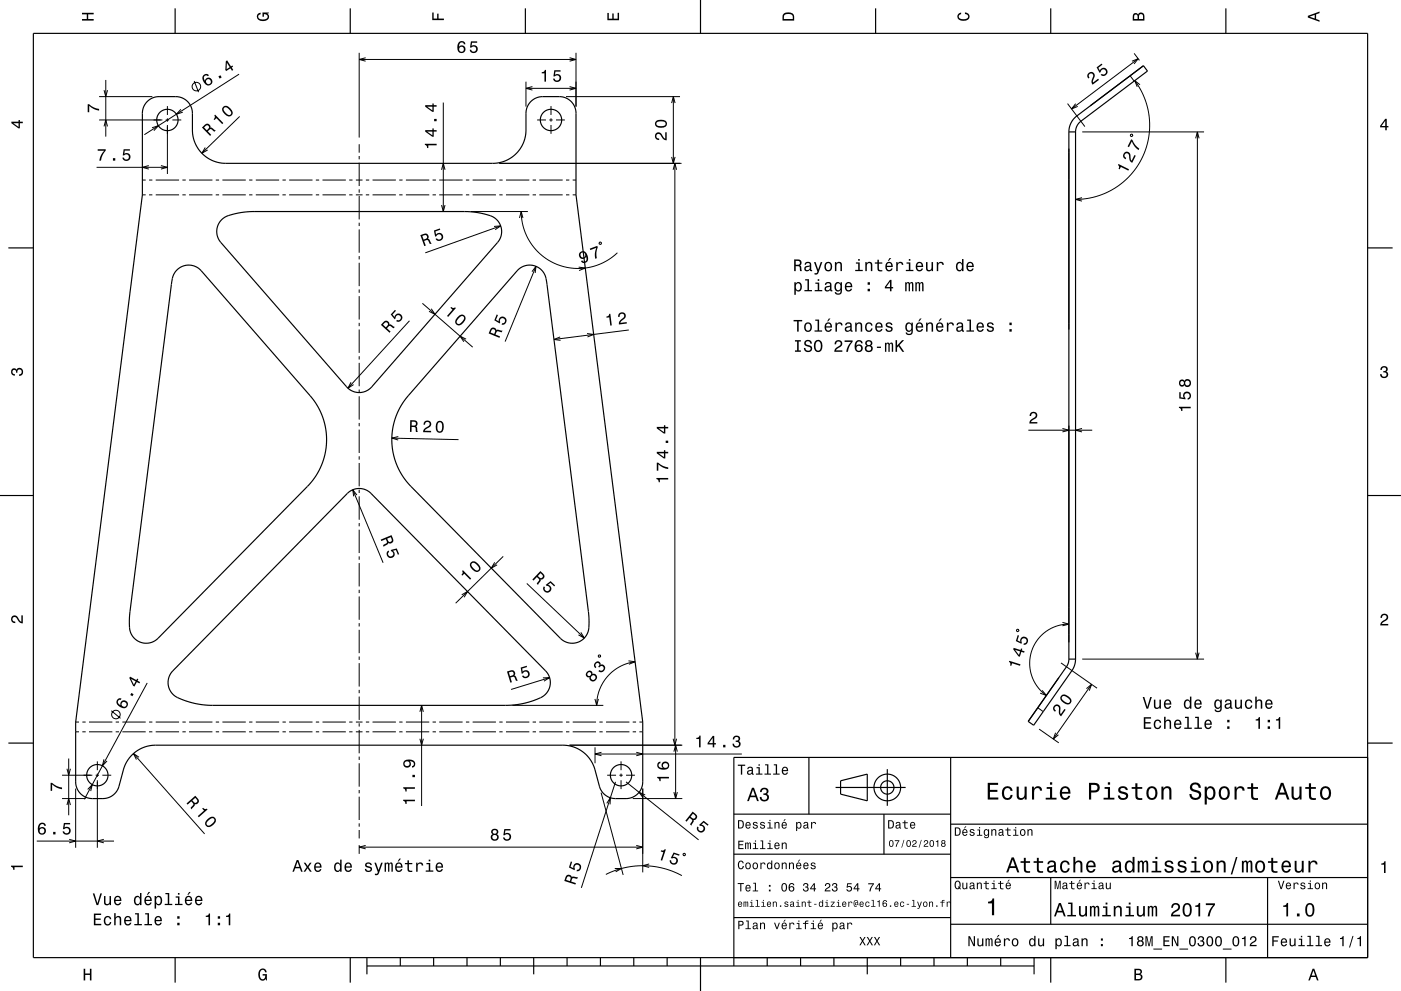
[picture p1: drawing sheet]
<svg xmlns="http://www.w3.org/2000/svg" width="420mm" height="297mm" viewBox="0 0 420 297" stroke-linecap="round" stroke-linejoin="round" font-family="sans-serif">
<g fill="none" stroke="#000" stroke-width=".3">
<path d="M107.7 15.8v25.4M107.7 17.8h65M109.6 17.3l-1.9 .5 1.9 .5M170.8 17.3l1.9 .5-1.9 .5M172.7 15.8v16.2M339.4 18.3l1.8-.7-1.2 1.6M340 16l1.6 2.1M341.2 17.6l-20 15M29.7 29h16M29.7 36h19M31.2 37.9l.5-1.9 .5 1.9M31.2 27l.5 2 .5-2"/>
<path d="M31.7 24v17M45.6 38.3l1.9-.6-1.4 1.5M49.7 36h1M50.2 31.8v2.7M50.2 35.5v1M50.2 37.5v14.6M51.7 36h2.6M54.2 32.8l-1.3 1.4 1.9-.6M58.2 24.3l1.3 3.3M71.7 22.2l-28.4 18.2M71.8 34.9l-11.3 11M132.9 30.7v32.7"/>
<path d="M157.7 24.5v7.5M157.7 26.5h15M159.6 26l-1.9 .5 1.9 .5M161 36h2.7M164.7 36h1M165.2 31.8v2.7M165.2 35.5v1M165.2 37.5v2.6M166.7 36h2.6M169.7 29h34.2M170.8 26l1.9 .5-1.9 .5M201.3 30.9l.6-1.9 .5 1.9"/>
<path d="M201.9 29v20M320 31l5.2 6.9M322.5 31.1l-1.3 1.5 1.9-.7M324.4 39.5h36.6M338.8 22.7l1.2 1.6M340.2 24.2l1.7 2.7 1.2 2.5 1 3.1 .5 3.2v3l-.3 3-.8 2.9-1.1 2.7-1.5 2.6-2 2.6-2.4 2.2-2.4 1.8-2.7 1.4-2.8 1-3.4 .7-2.8 .2M341.8 25.4l-1.6-1.2 .7 1.8M359 39.5v158M29 50.1h21.2M42.7 58.4h1M42.7 54h1M44.6 49.6l-1.9 .5 1.9 .6"/>
<path d="M44.7 58.4h1M44.7 54h1M46.7 58.4h7M46.7 54h7M48.2 49.6l2 .5-2 .6M54.7 58.4h1M54.7 54h1M56.7 58.4h7M56.7 54h7M61.5 44.2l-1 1.7 1.8-.9M64.7 58.4h1M64.7 54h1"/>
<path d="M66.7 58.4h7M66.7 54h7M74.7 58.4h1M74.7 54h1M76.7 58.4h7M76.7 54h7M84.7 58.4h1M84.7 54h1M86.7 58.4h7M86.7 54h7M94.7 58.4h1M94.7 54h1"/>
<path d="M96.7 58.4h7M96.7 54h7M104.7 58.4h1M104.7 54h1M106.7 58.4h2M106.7 54h2M107.7 43.2v2.6M107.7 46.8v1M107.7 48.8v7M107.7 56.8v1M107.7 58.8v7M109.7 58.4h1"/>
<path d="M109.7 54h1M111.7 58.4h7M111.7 54h7M119.7 58.4h1M119.7 54h1M121.7 58.4h7M121.7 54h7M129.7 58.4h1M129.7 54h1M131.7 58.4h7M131.7 54h7M132.4 50.9l.5-1.9 .5 1.9"/>
<path d="M139.7 58.4h1M139.7 54h1M141.7 58.4h7M141.7 54h7M149.7 49h54.6M149.7 58.4h1M149.7 54h1M151.7 58.4h7M151.7 54h7M159.7 58.4h1M159.7 54h1M161.7 58.4h7"/>
<path d="M161.7 54h7M169.7 58.4h1M169.7 54h1M171.7 58.4h1M171.7 54h1M201.3 47l.6 2 .5-2M201.8 50.9l.5-1.9 .5 1.9M202.3 49v174.3M324.4 59.2l-2 .6 2 .5M339 40.3h.5v.5h-.5zM358.4 41.5l.6-2 .5 2M107.7 66.8v1"/>
<path d="M107.7 68.8v7M107.7 76.8v1M107.7 78.8v7M132.4 61.5l.5 1.9 .5-1.9M141.2 63.4h17M148.1 67.9l2-.2-1.6 1.1M150.1 67.7l-22.6 8.1M155.7 65.3l.5-1.9 .6 1.9M156.2 63.4l.2 2.5 .6 2.4 .9 2.4 1.2 2.1 1.5 2 1.8 1.7 2.1 1.5 2.2 1.1 2.4 .8 2.4 .5 2.3 .1 2.7-.3 2.4-.7 2.1-.9 2.1-1.2 2-1.6M160.7 79.8l-9.3 22.6M179.7 72.6l.5 .1v.5l-.5-.1zM107.7 86.8v1"/>
<path d="M107.7 88.8v7M107.7 96.8v1M107.7 98.8v7M122.8 96.1l-18.5 20.2M126.6 90.9l15.1 13.1M129.3 92.5l1.1 1.7-1.8-.9M159.5 81.4l1.2-1.6-.3 2M173.5 80.1l2 .2-1.9 .8M176 100l2 .2-1.9 .8M188.5 98.9l-22.4 2.8M105.2 114.6l-.9 1.7 1.7-1M107.7 106.8v1"/>
<path d="M107.7 108.8v7M107.7 116.8v1M107.7 118.8v7M139.7 101.6l-1.8-.8 1.2 1.6M167.9 101l-1.8 .7 2 .3M107.7 126.8v1M107.7 128.8v7M107.7 136.8v1M107.7 138.8v7M117.5 131.3l20 .5M119.4 130.8l-1.9 .5 1.9 .6M308.3 128.9h19.1"/>
<path d="M318.5 128.4l1.9 .5-1.9 .5M324.4 128.4l-2 .5 2 .5M105.8 146.8l9.1 21.9M107 148.4l-1.2-1.6 .2 2M107.7 146.8v1M107.7 148.8v7M107.7 156.8v1M107.7 158.8v7M107.7 166.8v1M107.7 168.8v7M107.7 176.8v1M107.7 178.8v7"/>
<path d="M138.4 178.3l1.8-1-1.1 1.7M148.3 168.5l-1 1.8 1.7-1M150.9 166.8l-14.3 14M157.9 174.9l17.3 16.3M107.7 186.8v1M107.7 188.8v7M107.7 196.8v1M107.7 198.8v7M174.1 189.5l1.1 1.7-1.8-.9M179.5 196.3l.5 .1-.1 .5-.5-.1zM188.4 198.1l2 .2-1.9 .8M190.4 198.3l-2.4 .6-2.1 .8-2.1 1.4-1.6 1.6-1.4 1.8-1.1 2.2-.6 2.2-.2 2.5"/>
<path d="M304.8 188.7l.5-.1 .1 .6h-.5zM318.1 198.7l10.8 7.5M318.5 186.5l1.9 .5-1.9 .6M320.4 187l-3.7 .6-3.1 1.6-2.6 2.6-1.7 3.3-.6 3.7 .6 3.7 .8 1.9 .9 1.4 2.7 2.6M324.4 197.5h36.6M358.4 195.6l.6 1.9 .5-1.9M22.7 216.4h1M22.7 219.3h1M24.7 216.4h1M24.7 219.3h1M26.7 216.4h7M26.7 219.3h7"/>
<path d="M33.4 213l2.7 2.3M34.7 216.4h1M34.7 219.3h1M36.7 216.4h7M36.7 219.3h7M44.1 204.7l-18.8 34.8M44.7 216.4h1M44.7 219.3h1M46.7 216.4h7M46.7 219.3h7M54.7 216.4h1M54.7 219.3h1"/>
<path d="M56.7 216.4h7M56.7 219.3h7M64.7 216.4h1M64.7 219.3h1M66.7 216.4h7M66.7 219.3h7M74.7 216.4h1M74.7 219.3h1M76.7 216.4h7M76.7 219.3h7M84.7 216.4h1M84.7 219.3h1"/>
<path d="M86.7 216.4h7M86.7 219.3h7M94.7 216.4h1M94.7 219.3h1M96.7 216.4h7M96.7 219.3h7M104.7 216.4h1M104.7 219.3h1M106.7 216.4h2M106.7 219.3h2M107.7 206.8v1M107.7 208.8v7"/>
<path d="M107.7 216.8v1M107.7 218.8v7M109.7 216.4h1M109.7 219.3h1M111.7 216.4h7M111.7 219.3h7M119.7 216.4h1M119.7 219.3h1M121.7 216.4h7M121.7 219.3h7M125.9 213.3l.5-1.9 .5 1.9M126.4 211.4v30.2"/>
<path d="M129.7 216.4h1M129.7 219.3h1M131.7 216.4h7M131.7 219.3h7M139.7 216.4h1M139.7 219.3h1M141.7 216.4h7M141.7 219.3h7M149.7 216.4h1M149.7 219.3h1M151.7 216.4h7M151.7 219.3h7"/>
<path d="M153.6 211.4h27.3M159.7 216.4h1M159.7 219.3h1M161.7 216.4h7M161.7 219.3h7M162.8 203.2l2-.1-1.7 1M164.8 203.1l-11.6 3.5M169.7 216.4h1M169.7 219.3h1M171.7 216.4h7M171.7 219.3h7M178.4 209.5l.5 1.9 .5-1.9"/>
<path d="M179.7 216.4h1M179.7 219.3h1M181.7 216.4h7M181.7 219.3h7M189.7 216.4h1M189.7 219.3h1M191.7 216.4h1M191.7 219.3h1M311.1 212.1l1.6 1.2M311.5 218.5l5.9 4.1M312.4 206.9l1.3 1.5-1.9-.7M316.5 219.6l-.7 1.9 1.5-1.3"/>
<path d="M325.7 206.4l1.5-1.3-.6 1.9M327.2 205.1l-11.4 16.4M18.6 239.3h7.1M18.6 232.3h9.1M20.1 230.4l.5 1.9 .5-1.9M20.6 227.3v17M22.7 236.3v17.8M26.3 236.6l1.4-1.5-.5 2M28.7 232.3h1M29.2 228.2v2.6M29.2 231.8v1M29.2 233.8v20.3"/>
<path d="M30.7 232.3h2.6M31.2 227.6l-.5 1.9 1.4-1.4M40 225.8l21.3 24.1M41.7 226.9l-1.7-1.1 .9 1.8M107.7 226.8v1M107.7 228.8v7M107.7 236.8v1M107.7 238.8v7M125.9 221.4l.5 1.9 .5-1.9M170.7 223.3h33.8M178.4 224v4.7M178.4 226h44"/>
<path d="M180.2 237.6l6.6 24.6M180.3 225.5l-1.9 .5 1.9 .5M182 232.3h2.7M184.5 234.3l-10.2 31.8M185.7 232.3h1M186.2 228.2v2.6M186.2 231.8v1M186.2 233.8v2.7M187.7 232.3h2.6M187.7 234.3l21.7 17.4M189.7 239.3h14.8M190.8 225.5l1.9 .5-1.9 .5"/>
<path d="M192.7 236.3v25.2M193.4 238.3l-1.8-.8 1.2 1.6M201.8 221.4l.5 1.9 .5-1.9M202 225.3l.5-2 .6 2M202 237.4l.5 1.9 .6-1.9M202.5 223.3v16M11 252.1h23.2M20.1 241.3l.5-2 .5 2M20.8 251.6l1.9 .5-1.9 .5M31.1 251.6l-1.9 .5 1.9 .5M107.7 246.8v1M107.7 248.8v2.5"/>
<path d="M107.7 253.3v2.6M107.7 253.9h85M109.6 253.4l-1.9 .5 1.9 .5M181.9 240.8l1.1-1.7-.1 2M190.8 253.4l1.9 .5-1.9 .5M194.6 258.9l-1.9 .6 1.9 .5M204.8 255.9l.5-.1 .1 .5-.5 .1zM181.6 262.1l2.7-1.2 2.9-.8 3-.5 3-.1 3 .2 2.9 .6 2.8 .9 2.5 1.2M184.3 260.3h2l-1.7 1"/>
<circle cx="58.9" cy="26" r="1.28"/>
<circle cx="34.8" cy="214.1" r="1.28"/>
</g>
<g fill="none" stroke="#000" stroke-width=".35">
<path d="M10 10h400v277h-400zM52.5 2.5v7.5M105 2.5v7.5M157.5 2.5v7.5M210 0v10M262.5 2.5v7.5M315 2.5v7.5M367.5 2.5v7.5M44.3 30.3l1.2-.8 1.4-.5h5.8a5 5 0 0 1 5 5l.1 6.2 .3 1.7 .8 1.9 1.5 2 1.5 1.3 1.9 1.1 2.2 .6 81.7 .2 2.2-.3 2.4-.8 2-1.5 1.7-1.8 1-2 .5-1.9 .2-6.9a5 5 0 0 1 5-4.8h5.1a5 5 0 0 1 4.9 5v24.4l20 158v18a5 5 0 0 1-5 4.9h-3.2a5 5 0 0 1-4.8-3.7l-1.6-5.8-1.6-2.8-1.5-1.4-1.6-1.1-1.9-.8-1.9-.3-123-.1-1.9 .2-2.2 .7-1.7 1-1.5 1.3-1.1 1.4-.9 1.8-1.6 6a5 5 0 0 1-4.9 3.6h-3.2a5 5 0 0 1-4.9-5v-17.9l20-158v-24.6a5 5 0 0 1 1.6-3.5zM320.4 39.5a6 6 0 0 1 2.4-4.8l20-15 1.2 1.6-20.2 15.2-1 1.4-.4 1.6M320.4 39.5h2M320.4 39.5v158"/>
<path d="M322.4 39.5v158M2.5 74.3h7.5M66.3 66a12.3 12.3 0 0 1 6.6-2.4l3-.2h63.4l2.8 .2 3.2 .5a5.3 5.3 0 0 1 4.7 7.3l-.8 1.3-37.7 43.2a5 5 0 0 1-7.6 0l-37.7-43.2a5 5 0 0 1 .1-6.7zM410 74.3h7.5M53 80.9a5 5 0 0 1 7.3 .3l33.9 38.9 1.8 3.2 1.3 3.6 .6 3.7-.1 3.4-.6 3-1.1 3-1.3 2.5-2 2.6-45.4 46.2a5.1 5.1 0 0 1-6 .9 5.1 5.1 0 0 1-2.6-5.5l.2-3.4 12.4-98.1a6.7 6.7 0 0 1 1.6-4.3zM155.3 80.9a5.1 5.1 0 0 1 5.7-.9 5.1 5.1 0 0 1 3 5l12.4 98.3 .2 2.8a5.6 5.6 0 0 1-3.8 6.5 5 5 0 0 1-4.8-1.3l-45.7-46.5-1.8-2.5-1.3-2.4-1-2.8-.6-2.9-.1-3.8 .5-3.4 1.3-3.6 2-3.4zM0 148.5h10M104.1 147.9a5 5 0 0 1 7.1 0l52.3 53.1a5.2 5.2 0 0 1-2.9 8.7l-4.3 1.2-4.7 .5h-88.4l-4.2-.5-4.1-1.1a5.3 5.3 0 0 1-3.8-7.8l.7-1zM410 148.5h10M320.4 197.5l-.1 1.2-.6 1.1-11.5 16.4 1.7 1.2 11.6-16.6 .7-1.6 .2-1.7M320.4 197.5h2M313.2 209.2l-2.8 4"/>
<path d="M2.5 222.7h7.5M242.5 227v17M250.5 236h21M252 234l8-2v8l-8-2zM266 230.5v11M285 227v60M410 222.7h7.5M410 227h-190v62.5M220 244h65M220 256h65M265 244v12M285 247h125"/>
<path d="M220 275h65M285 277h125M285 263h125M315 263v14M380 263v24M52.5 287v7.5M105 287v7.5M110 289.5h200M110 287v5M120 287v2.5M130 287v2.5M140 287v2.5"/>
<path d="M150 287v2.5M160 287v5M170 287v2.5M180 287v2.5M190 287v2.5M200 287v2.5M210 287v10M230 287v2.5M240 287v2.5M250 287v2.5M260 287v5M270 287v2.5"/>
<path d="M280 287v2.5M290 287v2.5M300 287v2.5M310 287v5M315 287v7.5M367.5 287v7.5"/>
<circle cx="50.2" cy="36" r="3.2"/>
<circle cx="165.2" cy="36" r="3.2"/>
<circle cx="29.2" cy="232.3" r="3.2"/>
<circle cx="186.2" cy="232.3" r="3.2"/>
<circle cx="266" cy="236" r="4"/>
<circle cx="266" cy="236" r="2"/>
</g>
<g fill="#000">
<path d="M24.6 3.8h3.5v.5h-1.7v1.4h1.7v.5h-3.5v-.5h1.4v-1.4h-1.4z" fill-rule="evenodd"/>
<path d="M77.3 4.2l.8-.4v.5l-.3 .1a.68 .68 0 0 0-.4 .6 .68 .68 0 0 0 .4 .6 1.68 1.68 0 0 0 2.4-.6 .93 .93 0 0 0-1.1-.8v.8h-.4v-1.3h1.9v.3l-.5 .1 .4 .4a1.19 1.19 0 0 1-.9 1.7 1.9 1.9 0 0 1-2.6-1.3z" fill-rule="evenodd"/>
<path d="M129.6 3.8h.4v1.8h1.1v-1.5h.4v1.5h1.6v.4h-3.5z" fill-rule="evenodd"/>
<path d="M137.6 12.6a2.39 2.39 0 0 0 .2 3.2 1.16 1.16 0 0 0 1.5-.3 1.16 1.16 0 0 0-.1-1.6 1.16 1.16 0 0 0-1.6 .1 1.02 1.02 0 0 1 .8-1.3l.5 .2 .2 .4h.4a1.11 1.11 0 0 0-.7-1 1.11 1.11 0 0 0-1.2 .3zM137.6 14.8a.75 .75 0 0 1 1.5 0 .75 .75 0 0 1-1.5 0zM141.2 12.4l-.3 1.9h.4a.8 .8 0 0 1 1.2-.3 .8 .8 0 0 1 0 1.3 .8 .8 0 0 1-1.2-.4h-.5a1.21 1.21 0 0 0 1.5 1.1 1.21 1.21 0 0 0 .8-1.7 1.21 1.21 0 0 0-1.7-.5l.1-1h1.5v-.4z" fill-rule="evenodd"/>
<path d="M182.1 3.9h.4v1.7h1.1v-1.6h.4v1.6h1.2v-1.8h.4v2.3h-3.5z" fill-rule="evenodd"/>
<path d="M235 4a2.21 2.21 0 0 0-.4 2.2h3.5v-1.2a1.92 1.92 0 0 0-3.1-1zM235.3 4.4l.4-.2a1.45 1.45 0 0 1 2 .8v.7h-2.7l.1-1z" fill-rule="evenodd"/>
<path d="M287.3 4.2l.8-.4v.4l-.3 .1a.66 .66 0 0 0-.4 .6 .66 .66 0 0 0 .4 .6 1.69 1.69 0 0 0 2.5-.5 .9 .9 0 0 0-1-.8v-.5a1.24 1.24 0 0 1 1.4 1.1 1.24 1.24 0 0 1-1.1 1.4 1.93 1.93 0 0 1-2.6-1.2z" fill-rule="evenodd"/>
<path d="M339.8 4.2l-.2 2h3.5v-1.4a.98 .98 0 0 0-.7-1 .98 .98 0 0 0-1.2 .6 .84 .84 0 0 0-1.4-.2zM340.1 4.5l.4-.1 .4 .1 .1 1.2h-1zM341.6 4.4l.4-.2a.58 .58 0 0 1 .7 .7v.8h-1.2z" fill-rule="evenodd"/>
<path d="M392.1 4.7v.6l3.5 1.2v-.4l-1-.4v-1.4l1-.4v-.4zM392.6 5l1.5-.5v1z" fill-rule="evenodd"/>
<path d="M3.4 36.5v.4l2.1 1.6h.5v-1.6h.8v-.4h-.8v-.5h-.4v.5zM4 36.9h1.6v1.1z" fill-rule="evenodd"/>
<path d="M26.3 31.2h.4a5.3 5.3 0 0 0 3 1.4v.6a5.2 5.2 0 0 1-3-1.5v1.9h-.4z" fill-rule="evenodd"/>
<path d="M61 22.5a2.12 2.12 0 0 0 1.6 3.1 1.16 1.16 0 0 0 1.1-1.1 1.16 1.16 0 0 0-1-1.2 1.16 1.16 0 0 0-1.3 .9 1.02 1.02 0 0 1 0-1.5l.5-.1 .4 .2 .4-.2a1.04 1.04 0 0 0-1.7-.1zM61.7 24.5a.75 .75 0 0 1 1.5 0 .75 .75 0 0 1-1.5 0zM65.5 22.9l.4 .7 .6-.4-.4-.7zM67.7 18.3l-.2 2.6 .3 .4 1.3-.8 .5 .7 .3-.2-.4-.8 .4-.2-.2-.4-.5 .3-1.1-1.8zM68 18.8l.9 1.3-1 .6z" fill-rule="evenodd"/>
<path d="M64.2 34.6a.77 .77 0 0 1-.1 1.1l.2 .3 .6-.6 1.7 1.8 .4-.3-2.5-2.6zM66.9 32a2.02 2.02 0 0 0 2.1 2.9 1.14 1.14 0 0 0 .5-1.8l-.5-.6a1.51 1.51 0 0 0-2.1-.5zM67.2 32.3l.3-.2a2.38 2.38 0 0 1 1.8 1.9l-.5 .5a2.36 2.36 0 0 1-1.8-1.9z" fill-rule="evenodd"/>
<path d="M162.4 21.6v.4h.8v2.5h.5v-3.6h-.4a.77 .77 0 0 1-.9 .7zM166.2 21l-.3 1.9h.4a.8 .8 0 0 1 1.2-.2 .8 .8 0 0 1 0 1.2 .8 .8 0 0 1-1.2-.3h-.5a1.21 1.21 0 0 0 1.5 1 1.21 1.21 0 0 0 .8-1.6 1.21 1.21 0 0 0-1.7-.6l.1-.9h1.5v-.5z" fill-rule="evenodd"/>
<path d="M326.4 21.8a1.12 1.12 0 0 0-.1 1.7l.3-.2a.7 .7 0 0 1-.1-1 .7 .7 0 0 1 1-.1 .7 .7 0 0 1 .1 .9l-.1 .4a1.63 1.63 0 0 0 0 1.9l2-1.5-.3-.3-1.5 1.1 .2-1.1a1.15 1.15 0 0 0 .1-1.6 1.15 1.15 0 0 0-1.6-.2zM328.8 20.2l.8 1.6 .4-.2a.8 .8 0 0 1 .8-.9 .8 .8 0 0 1 .7 1 .8 .8 0 0 1-1.2 .4l-.3 .3a1.21 1.21 0 0 0 1.8 0 1.21 1.21 0 0 0-.3-1.8 1.21 1.21 0 0 0-1.8 .6l-.4-.9 1.2-.9-.3-.3z" fill-rule="evenodd"/>
<path d="M415.3 35.6l-1.6 2.1v.5h1.6v.8h.4v-.8h.5v-.4h-.5v-2.2zM415.3 36.2v1.6h-1.1z" fill-rule="evenodd"/>
<path d="M29.3 44.7v.5h1.9a5.2 5.2 0 0 0-1.4 2.9h.5a5.3 5.3 0 0 1 1.4-3v-.4zM33.9 47.4v.7h.7v-.7zM37.1 44.7l-.3 1.9h.4a.8 .8 0 0 1 1.2-.3 .8 .8 0 0 1 0 1.3 .8 .8 0 0 1-1.2-.4h-.5a1.21 1.21 0 0 0 1.5 1.1 1.21 1.21 0 0 0 .8-1.7 1.21 1.21 0 0 0-1.7-.5l.1-1h1.5v-.4z" fill-rule="evenodd"/>
<path d="M60.5 38.2l2.5 2.5 .3-.3-1-1.1 .8-.6 1.2 .8 .4-.4-1.3-.9-.3 .1a.97 .97 0 0 0-.5-1.1 .97 .97 0 0 0-1.2 .2zM61.2 38.2l.4-.4a.6 .6 0 0 1 .9-.1 .6 .6 0 0 1-.1 1l-.4 .3z" fill-rule="evenodd"/>
<path d="M127.4 43.1v.3a.77 .77 0 0 1 .6 1h.4v-.8h2.5v-.5zM127.5 39v.5l2.1 1.5h.4v-1.6h.9v-.4h-.9v-.5h-.4v.5zM128.1 39.4h1.5v1.2zM130.1 35.6v.7h.8v-.7zM127.5 31.5v.5l2.1 1.5h.4v-1.5h.9v-.5h-.9v-.5h-.4v.5zM128.1 32h1.5v1.1z" fill-rule="evenodd"/>
<path d="M196.6 40a1.2 1.2 0 0 0-.2 1.3 1.2 1.2 0 0 0 1.2 .7v-.5a.7 .7 0 0 1-.8-.5 .7 .7 0 0 1 .5-.9 .7 .7 0 0 1 .8 .5l.2 .3a1.63 1.63 0 0 0 1.6 1.2v-2.5h-.5v2l-.4-.3-.7-1.2a1.1 1.1 0 0 0-1.7-.1zM196.8 36.2a1.13 1.13 0 0 0-.4 1.2 1.13 1.13 0 0 0 1 .8 1.9 1.9 0 0 0 2.6-1.1 2.03 2.03 0 0 0-3.2-.9zM196.8 36.8a2.37 2.37 0 0 1 2.7 0v.6a2.38 2.38 0 0 1-2.7 0z" fill-rule="evenodd"/>
<path d="M335.3 49.2l-.2 .3a.77 .77 0 0 1 .2 1.1l.4 .2 .3-.8 2.3 1.1 .2-.4zM337.1 45.7a1.16 1.16 0 0 0 .3 2l.2-.4a.71 .71 0 0 1-.5-.8 .71 .71 0 0 1 .8-.6 .71 .71 0 0 1 .6 .9v.3a1.63 1.63 0 0 0 .9 1.7l1.1-2.1-.4-.2-.9 1.7-.3-1.1a1.17 1.17 0 0 0-.4-1.4 1.17 1.17 0 0 0-1.4 0zM339.1 41.7l-1.1 2.2 .4 .2 .9-1.7a5.2 5.2 0 0 0 2 2.6l.2-.5a5.3 5.3 0 0 1-2-2.6z" fill-rule="evenodd"/>
<path d="M126 70.5l1.2 3.3 .4-.2-.5-1.4 1.1-.3 .7 1.3 .5-.2-.8-1.3-.3-.1a.97 .97 0 0 0 0-1.2 .97 .97 0 0 0-1.2-.3zM126.6 70.7l.5-.2a.59 .59 0 0 1 .9 .3 .59 .59 0 0 1-.5 .8l-.5 .2z" fill-rule="evenodd"/>
<path d="M130.1 69.1l1.7-.6 .2 .4-1.5 .5 .2 .9a1.21 1.21 0 0 1 1.9 0 1.21 1.21 0 0 1-.3 1.8 1.21 1.21 0 0 1-1.7-.5l.4-.2a.8 .8 0 0 0 1.3 0 .8 .8 0 0 0-.4-1.2 .8 .8 0 0 0-1.1 .6l-.4 .1z" fill-rule="evenodd"/>
<path d="M173.9 75.6a1.15 1.15 0 0 0 .1 1.8 1.15 1.15 0 0 0 1.7-.5 1.02 1.02 0 0 1-.3 1.5h-.5l-.3-.3-.4 .1a1.23 1.23 0 0 0 1.7 .4 1.23 1.23 0 0 0 .3-1.7 1.45 1.45 0 0 0-.7-1.4 1.45 1.45 0 0 0-1.6 .1zM174 76.4a.75 .75 0 0 1 1.5 0 .75 .75 0 0 1-1.5 0zM176.8 74.5l.2 .4 1.8-.6a5.2 5.2 0 0 0-.4 3.3l.5-.2a5.3 5.3 0 0 1 .3-3.3l-.1-.4z" fill-rule="evenodd"/>
<path d="M115 96.5l-.8 .9 2.6 2.3 .3-.3-1.1-1 .8-.7 1.2 .7 .4-.4-1.3-.8-.4 .1a.97 .97 0 0 0-.6-1.1 .97 .97 0 0 0-1.1 .3zM115.2 96.9a.6 .6 0 0 1 .9-.1 .6 .6 0 0 1-.1 .9l-.3 .4-.9-.8z" fill-rule="evenodd"/>
<path d="M118.4 92.9l.3 .2-1 1.2 .6 .7a1.21 1.21 0 0 1 1.6-.9 1.21 1.21 0 0 1 .6 1.7 1.21 1.21 0 0 1-1.8 .4l.4-.3a.8 .8 0 0 0 1-.7 .8 .8 0 0 0-.8-.9 .8 .8 0 0 0-.7 1.1l-.3 .3-1.2-1.5z" fill-rule="evenodd"/>
<path d="M135.3 92l-.3 .3 .6 .5-1.6 1.9 .4 .3 2.3-2.7-.3-.2a.77 .77 0 0 1-1.1-.1zM137.1 95.1a1.41 1.41 0 0 0-.3 2.2 2.03 2.03 0 0 0 2.8-1.8 1.13 1.13 0 0 0-.7-1.1 1.13 1.13 0 0 0-1.2 .2zM137.5 95.4l.8-.7a.63 .63 0 0 1 .6 .2 .63 .63 0 0 1 .2 .6l-.2 .4a1.61 1.61 0 0 1-1.8 1.1l-.2-.7z" fill-rule="evenodd"/>
<path d="M148.9 94.3l.4 .1-.6 1.4 .8 .5a1.21 1.21 0 0 1 1.2-1.4 1.21 1.21 0 0 1 1.2 1.4 1.21 1.21 0 0 1-1.5 1l.1-.4a.8 .8 0 0 0 .8-1 .8 .8 0 0 0-1.1-.6 .8 .8 0 0 0-.2 1.3l-.2 .4-1.6-1z" fill-rule="evenodd"/>
<path d="M181.8 94.9v.3l.8-.1 .4 2.5 .4-.1-.4-3.5-.4 .1a.77 .77 0 0 1-.8 .8zM185.5 94l-.2 1h.5a.7 .7 0 0 1 .4-.9 .7 .7 0 0 1 .9 .3 .7 .7 0 0 1-.4 1l-.3 .2a1.63 1.63 0 0 0-.9 1.7l2.4-.3v-.5l-1.9 .3 .7-.9a1.17 1.17 0 0 0 .7-1.8 1.17 1.17 0 0 0-1.9-.1z" fill-rule="evenodd"/>
<path d="M238.1 77.8v3.5h.4v-1.5l1.1 .1 .3 1.4h.5l-.3-1.5-.3-.3a.97 .97 0 0 0 .5-1.1 .97 .97 0 0 0-1.1-.6zM238.5 78.2h.6a.6 .6 0 0 1 .7 .6 .6 .6 0 0 1-.7 .5h-.6zM241.5 78.7l-.3 .6h.4a.55 .55 0 0 1 .7-.5 .55 .55 0 0 1 .4 .8h-.2a.91 .91 0 0 0-1.3 .6 .91 .91 0 0 0 .7 1.1l.9-.4 .1 .3 .6 .1v-.4h-.3v-1.6a1.01 1.01 0 0 0-.7-.9 1.01 1.01 0 0 0-1 .3zM241.7 80.2l1-.3a.77 .77 0 0 1-.1 .8 .77 .77 0 0 1-.9 .1zM244 78.5l1.1 2.9-.3 .4h-.6v.5a.89 .89 0 0 0 1.2-.7l1.1-3.1h-.5l-.7 2.3-.8-2.3zM247.4 78.8a1.45 1.45 0 0 0-.2 1.7 1.45 1.45 0 0 0 1.6 .8 1.45 1.45 0 0 0 .7-1.8 1.45 1.45 0 0 0-1.7-1zM247.8 79.1a.67 .67 0 0 1 .7-.2 .67 .67 0 0 1 .5 .5 .93 .93 0 0 1 0 1.1 .93 .93 0 0 1-1 .4 1.37 1.37 0 0 1-.2-1.8zM250.3 78.5v2.8h.4v-1.6a.63 .63 0 0 1 .6-.9 .63 .63 0 0 1 .7 .8v1.7h.4v-1.8a.89 .89 0 0 0-.6-1 .89 .89 0 0 0-1.1 .5v-.5zM256.6 78.6v.4h.7v1.9h-.9v.4h2.2v-.4h-.9v-2.3zM257.3 77.6v.5h.4v-.5zM259.4 78.5v2.8h.5v-1.6a.63 .63 0 0 1 .3-.8 .63 .63 0 0 1 .8 .4l.1 2h.4v-1.8a.89 .89 0 0 0-.6-1 .89 .89 0 0 0-1.1 .5v-.5zM263 77.8v.8h-.7v.4h.7l.1 1.8a1.05 1.05 0 0 0 1.4 .5v-.4a.68 .68 0 0 1-1-.3v-1.6h1v-.4h-1v-.8zM266.7 77.3l-.5 .9h.3l.7-.9zM265.7 78.8a1.45 1.45 0 0 0-.2 1.7 1.45 1.45 0 0 0 1.4 .8l.7-.8h-.4l-.6 .5a.76 .76 0 0 1-.7-1h1.7a1.17 1.17 0 0 0-.4-1.3 1.17 1.17 0 0 0-1.5 .1zM266.1 79.1l.2-.2a.67 .67 0 0 1 .7 .1 .67 .67 0 0 1 .2 .7h-1.3zM268.7 78.5v2.8h.4v-1.6a.66 .66 0 0 1 .4-.8 .66 .66 0 0 1 .8 .3l.1 .2h.4a.9 .9 0 0 0-.7-.9 .9 .9 0 0 0-1 .5v-.5zM271.8 78.6v.4h.7v1.9h-.9v.4h2.2v-.4h-.9v-2.3zM272.5 77.6v.5h.4v-.5zM274.8 78.8a1.45 1.45 0 0 0-.2 1.7 1.45 1.45 0 0 0 1.4 .8l.7-.8h-.4l-.6 .5a.76 .76 0 0 1-.7-1h1.8a1.16 1.16 0 0 0-.5-1.3 1.16 1.16 0 0 0-1.5 .1zM275.2 79.1l.2-.2a.66 .66 0 0 1 .7 .1 .66 .66 0 0 1 .2 .7h-1.3zM277.6 78.5v1.8a.89 .89 0 0 0 .6 1 .89 .89 0 0 0 1.1-.5v.5h.4v-2.8h-.4v1.6a.65 .65 0 0 1-.4 .8 .65 .65 0 0 1-.8-.3v-2.1zM280.8 78.5v2.8h.5v-1.6a.66 .66 0 0 1 .3-.8 .66 .66 0 0 1 .9 .3v.2h.4a.89 .89 0 0 0-.6-.9 .89 .89 0 0 0-1.1 .5v-.5zM286.9 78.8a1.49 1.49 0 0 0-.3 1.6 1.49 1.49 0 0 0 1.3 .9l.5-.5v.5h.4v-3.7h-.4v1.4a.9 .9 0 0 0-1.5-.2zM287.2 79.1a.62 .62 0 0 1 .7-.2 .62 .62 0 0 1 .4 .5 .91 .91 0 0 1 .1 1.1 .91 .91 0 0 1-1 .4l-.3-.5zM290 78.8a1.45 1.45 0 0 0-.3 1.7 1.45 1.45 0 0 0 1.5 .8l.7-.8h-.5l-.5 .5a.76 .76 0 0 1-.7-1h1.7a1.16 1.16 0 0 0-.5-1.3 1.16 1.16 0 0 0-1.4 .1zM290.4 79.1l.2-.2a.66 .66 0 0 1 .6 .1 .66 .66 0 0 1 .3 .7h-1.3z" fill-rule="evenodd"/>
<path d="M238.1 84.6v3.7h.5v-1.4a.93 .93 0 0 0 1 .5 .93 .93 0 0 0 .7-.8 1.27 1.27 0 0 0 0-1.5 1.27 1.27 0 0 0-1.4-.5l-.3 .4v-.4zM238.8 85.2a.63 .63 0 0 1 .7-.3 .63 .63 0 0 1 .4 .6l.1 .4a.84 .84 0 0 1-.7 1.1 1.18 1.18 0 0 1-.5-1.8zM241.4 83.7v.4h.7v2.8h-.9v.4h2.2v-.4h-.9v-3.2zM244.4 84.7v.4h.7v1.8h-.9v.4h2.3v-.4h-.9v-2.2zM245.1 83.7v.5h.5v-.5zM247.6 84.7l-.3 .7h.4a.55 .55 0 0 1 .7-.5 .55 .55 0 0 1 .3 .7l-.2 .1a.91 .91 0 0 0-1.3 .5 .91 .91 0 0 0 .8 1.2l.9-.5 .1 .4h.5v-.3l-.2-.1v-1.6a1.02 1.02 0 0 0-1.7-.6zM247.7 86.2l1.1-.3a.77 .77 0 0 1-.2 .9 .77 .77 0 0 1-.9 .1zM250.4 84.9a1.49 1.49 0 0 0-.2 1.5 1.49 1.49 0 0 0 1.2 1l.6-.5a.73 .73 0 0 1-.3 1 .73 .73 0 0 1-1-.4h-.5a1.1 1.1 0 0 0 1.3 .9 1.1 1.1 0 0 0 .9-1.2v-2.6h-.4v.4l-.4-.4a.9 .9 0 0 0-1.2 .3zM250.8 85.2a.63 .63 0 0 1 .7-.3 .63 .63 0 0 1 .4 .6 .92 .92 0 0 1 .1 1 .92 .92 0 0 1-1 .4l-.4-.5zM253.6 84.9a1.45 1.45 0 0 0-.3 1.6 1.45 1.45 0 0 0 1.5 .8l.7-.8h-.5l-.6 .5a.76 .76 0 0 1-.7-.9h1.8a1.16 1.16 0 0 0-.5-1.4 1.16 1.16 0 0 0-1.4 .2zM253.9 85.1l.2-.2a.66 .66 0 0 1 .7 .1 .66 .66 0 0 1 .2 .7h-1.3zM260.1 86.6v.7h.7v-.7zM260.1 84.6v.7h.7v-.7zM266.8 83.9l-1.5 2.1v.4h1.5v.9h.5v-.9h.5v-.4h-.5v-2.1zM266.8 84.5v1.5h-1.1zM271.4 84.6v2.7h.4v-2.1l.2-.3h.3l.1 .3v2.1h.4v-2.1l.4-.3 .2 .5v1.9h.4v-1.9a.69 .69 0 0 0-.5-.9l-.5 .4-.5-.4-.5 .4v-.3zM274.4 84.6v2.7h.4v-1.8l.2-.6h.3l.1 .3v2.1h.4l.1-2.1 .3-.3 .3 .5v1.9h.4v-1.9a.69 .69 0 0 0-.6-.9l-.5 .4-.5-.4-.5 .4v-.3z" fill-rule="evenodd"/>
<path d="M237.9 95.9v.4h1.1v3.1h.4v-3.1h1.1v-.4zM241.4 97a1.45 1.45 0 0 0-.2 1.7 1.45 1.45 0 0 0 1.5 .7 1.45 1.45 0 0 0 .7-1.8 1.45 1.45 0 0 0-1.7-.9zM241.7 97.3a.67 .67 0 0 1 .7-.3 .67 .67 0 0 1 .5 .6 .93 .93 0 0 1 0 1.1 .93 .93 0 0 1-1 .3 1.37 1.37 0 0 1-.2-1.7zM244.4 95.8v.3h.7v2.9h-.9v.4h2.3v-.4h-.9v-3.2zM248.5 95.5l-.5 .8h.3l.7-.8zM247.5 97a1.45 1.45 0 0 0-.3 1.6 1.45 1.45 0 0 0 1.5 .8l.7-.8h-.5l-.6 .5a.76 .76 0 0 1-.6-.9h1.7a1.16 1.16 0 0 0-.5-1.4 1.16 1.16 0 0 0-1.4 .2zM247.8 97.2l.3-.2a.67 .67 0 0 1 .6 .1 .67 .67 0 0 1 .3 .7h-1.3zM250.5 96.7v2.7h.4v-1.6a.67 .67 0 0 1 .4-.7 .67 .67 0 0 1 .8 .2v.2h.5a.89 .89 0 0 0-.7-.9 .89 .89 0 0 0-1 .5v-.4zM253.6 96.8l-.2 .7h.4a.55 .55 0 0 1 .6-.6 .55 .55 0 0 1 .4 .8l-.2 .1a.91 .91 0 0 0-1.3 .5 .91 .91 0 0 0 .8 1.2l.8-.5 .1 .3 .6 .1-.3-.6v-1.4a1.02 1.02 0 0 0-.6-.8 1.02 1.02 0 0 0-1.1 .2zM253.8 98.3l1.1-.3a.77 .77 0 0 1-.2 .9 .77 .77 0 0 1-.9 .1zM256.4 96.7v2.7h.4v-1.6a.64 .64 0 0 1 .4-.7 .64 .64 0 0 1 .8 .3v2h.5v-1.8a.89 .89 0 0 0-.6-1 .89 .89 0 0 0-1.1 .5v-.4zM259.6 97a1.45 1.45 0 0 0-.2 1.7 1.45 1.45 0 0 0 1.5 .7l.6-.5 .1-.5h-.4l-.5 .7a1.02 1.02 0 0 1-.9-1.1 1.02 1.02 0 0 1 .9-1l.4 .6h.5a1.09 1.09 0 0 0-.8-1 1.09 1.09 0 0 0-1.2 .4zM262.7 97a1.45 1.45 0 0 0-.3 1.6 1.45 1.45 0 0 0 1.5 .8l.7-.8h-.5l-.6 .5a.76 .76 0 0 1-.7-.9h1.8a1.16 1.16 0 0 0-.5-1.4 1.16 1.16 0 0 0-1.4 .2zM263 97.2l.2-.2a.67 .67 0 0 1 .7 .1 .67 .67 0 0 1 .2 .7h-1.3zM265.8 96.8l-.2 .3a.96 .96 0 0 0 1.2 1.2l.3 .1a.6 .6 0 0 1-.5 .8 .6 .6 0 0 1-.7-.6h-.4a1.03 1.03 0 0 0 1.2 .9 1.03 1.03 0 0 0 .7-1.4l-1.3-.5a.54 .54 0 0 1 .4-.7 .54 .54 0 0 1 .6 .5h.4a1.09 1.09 0 0 0-1.7-.6zM271.7 97a1.49 1.49 0 0 0-.3 1.5 1.49 1.49 0 0 0 1.3 1l.5-.5a.73 .73 0 0 1-.3 1 .73 .73 0 0 1-1-.4h-.4a1.1 1.1 0 0 0 1.3 .9 1.1 1.1 0 0 0 .9-1.2v-2.6h-.5v.4l-.3-.4a.89 .89 0 0 0-1.2 .3zM272 97.3a.63 .63 0 0 1 .7-.3 .63 .63 0 0 1 .5 .6 .92 .92 0 0 1 0 1 .92 .92 0 0 1-1 .4l-.3-.5zM275.8 95.5l-.5 .8h.3l.7-.8zM274.8 97a1.45 1.45 0 0 0-.2 1.6 1.45 1.45 0 0 0 1.4 .8l.7-.8h-.4l-.6 .5a.76 .76 0 0 1-.7-.9h1.8a1.16 1.16 0 0 0-.5-1.4 1.16 1.16 0 0 0-1.5 .2zM275.2 97.2l.2-.2a.67 .67 0 0 1 .7 .1 .67 .67 0 0 1 .2 .7h-1.3zM277.6 96.7v2.7h.5v-1.6a.63 .63 0 0 1 .4-.7 .63 .63 0 0 1 .8 .3v2h.4v-1.8a.89 .89 0 0 0-.6-1 .89 .89 0 0 0-1.1 .5v-.4zM281.9 95.5l-.5 .8h.3l.7-.8zM280.9 97a1.45 1.45 0 0 0-.3 1.6 1.45 1.45 0 0 0 1.5 .8l.7-.8h-.5l-.6 .5a.76 .76 0 0 1-.7-.9h1.8a1.16 1.16 0 0 0-.5-1.4 1.16 1.16 0 0 0-1.4 .2zM281.2 97.2l.2-.2a.67 .67 0 0 1 .7 .1 .67 .67 0 0 1 .3 .7h-1.4zM283.9 96.7v2.7h.4v-1.6a.66 .66 0 0 1 .4-.7 .66 .66 0 0 1 .8 .2v.2h.5a.9 .9 0 0 0-.7-.9 .9 .9 0 0 0-1 .5v-.4zM287 96.8l-.2 .7h.4a.55 .55 0 0 1 .6-.6 .55 .55 0 0 1 .4 .8l-.2 .1a.91 .91 0 0 0-1.3 .5 .91 .91 0 0 0 .8 1.2l.8-.5 .1 .3 .6 .1v-.3l-.2-.1-.1-1.6a1.02 1.02 0 0 0-.6-.8 1.02 1.02 0 0 0-1.1 .2zM287.2 98.3l1.1-.3a.77 .77 0 0 1-.2 .9 .77 .77 0 0 1-.9 .1zM290 95.8v.3h.7v2.9h-1v.4h2.3v-.4h-.9v-3.2zM293 97a1.45 1.45 0 0 0-.2 1.6 1.45 1.45 0 0 0 1.4 .8l.7-.8h-.4l-.6 .5a.76 .76 0 0 1-.7-.9h1.8a1.16 1.16 0 0 0-.5-1.4 1.16 1.16 0 0 0-1.5 .2zM293.4 97.2l.2-.2a.67 .67 0 0 1 .7 .1 .67 .67 0 0 1 .2 .7h-1.3zM296.1 96.8l-.2 .3a.96 .96 0 0 0 1.2 1.2l.3 .1a.6 .6 0 0 1-.5 .8 .6 .6 0 0 1-.7-.6h-.4a1.03 1.03 0 0 0 1.3 .9 1.03 1.03 0 0 0 .7-1.4l-1.4-.5a.54 .54 0 0 1 .4-.7 .54 .54 0 0 1 .7 .5h.4a1.09 1.09 0 0 0-1.8-.6zM302.6 98.6v.8h.7v-.8zM302.6 96.7v.7h.7v-.7z" fill-rule="evenodd"/>
<path d="M3.6 110.6a.86 .86 0 0 1 1.4 .2 1.12 1.12 0 0 1 1.5-.4 1.12 1.12 0 0 1 .3 1.6l-.5 .6-.6 .1v-.5a.72 .72 0 0 0 .9-.6 .72 .72 0 0 0-.8-.8 .72 .72 0 0 0-.6 .9h-.4a.62 .62 0 0 0-.4-.8 .62 .62 0 0 0-.8 .5 .62 .62 0 0 0 .5 .7h.4l-.1 .5a1.17 1.17 0 0 1-1-.7 1.17 1.17 0 0 1 .2-1.3z" fill-rule="evenodd"/>
<path d="M147.2 98.4l-.7 1.5 3.2 1.4 .2-.5-1.4-.5 .2-.5 .5-.5 1.2 .3 .2-.5-1.5-.3-.3 .2-.3-.6a.97 .97 0 0 0-1.3 0zM147.4 98.9a.59 .59 0 0 1 .8-.1 .59 .59 0 0 1 .1 .8l-.2 .5-1-.4z" fill-rule="evenodd"/>
<path d="M238.3 101.9v.5h.7v2.6h-.7v.4h1.8v-.4h-.7v-2.6h.7v-.5zM241.4 102.1a.96 .96 0 0 0-.3 1.1 .96 .96 0 0 0 1 .6l.4 .1a.64 .64 0 0 1 .4 1 .64 .64 0 0 1-1 .2l-.5-.8h-.4a1.21 1.21 0 0 0 1.5 1.3 1.21 1.21 0 0 0 .7-1.9l-1.2-.4a.62 .62 0 0 1-.1-1 .62 .62 0 0 1 1 .4v.3h.5a1.19 1.19 0 0 0-.7-1.1 1.19 1.19 0 0 0-1.3 .2zM244.3 102.3a2.03 2.03 0 0 0 1 3.2 2.03 2.03 0 0 0 .9-3.2 1.17 1.17 0 0 0-1.9 0zM244.9 102.4l.4-.1a1.66 1.66 0 0 1 0 2.8 1.69 1.69 0 0 1-.4-2.7zM250.5 102.2l-.3 1h.5a.7 .7 0 0 1 .5-.9 .7 .7 0 0 1 .8 .5 .7 .7 0 0 1-.5 .9l-.3 .2a1.64 1.64 0 0 0-1.1 1.5h2.4v-.4h-1.9l.9-.8a1.17 1.17 0 0 0 .9-1.7 1.17 1.17 0 0 0-1.9-.3zM253.2 102v.5h1.9a5.2 5.2 0 0 0-1.4 2.9h.5a5.3 5.3 0 0 1 1.4-3v-.4zM256.7 102.2a2.39 2.39 0 0 0 .2 3.2 1.16 1.16 0 0 0 1.5-.3 1.16 1.16 0 0 0-.1-1.5 1.16 1.16 0 0 0-1.6 0 1.03 1.03 0 0 1 .8-1.3l.5 .2 .2 .4h.4a1.12 1.12 0 0 0-.7-.9 1.12 1.12 0 0 0-1.2 .2zM256.7 104.4a.75 .75 0 0 1 1.5 0 .75 .75 0 0 1-1.5 0zM259.7 102.2l-.3 .3a.79 .79 0 0 0 .4 1.1 1.09 1.09 0 0 0-.2 1.6 1.09 1.09 0 0 0 1.7 0 1.09 1.09 0 0 0-.2-1.6 .95 .95 0 0 0 .3-1.4 .95 .95 0 0 0-1.4-.2zM259.7 104.5a.75 .75 0 0 1 1.5 0 .75 .75 0 0 1-1.5 0zM259.8 102.9a.6 .6 0 0 1 1.2 0 .6 .6 0 0 1-1.2 0zM262.9 103.9v.4h1.2v-.4zM265.3 102.7v2.7h.4v-2l.2-.4h.3l.1 .3v2.1h.4v-2l.4-.4 .2 .5v1.9h.5v-1.8a.69 .69 0 0 0-.6-1l-.5 .4-.5-.4-.5 .4v-.3zM268.5 101.9v3.5h.4v-1.2l.4-.4 1.2 1.6h.6l-1.4-2 1.3-1.5h-.6l-1.5 1.7v-1.7z" fill-rule="evenodd"/>
<path d="M414.1 110a1.01 1.01 0 0 1 1.5-.2 1.01 1.01 0 0 1 0 1.6 1.12 1.12 0 0 1 .4 1.5 1.12 1.12 0 0 1-1.6 .3l-.6-.5-.1-.6h.5a.72 .72 0 0 0 .7 .9 .72 .72 0 0 0 .7-.8 .72 .72 0 0 0-.9-.6v-.4a.62 .62 0 0 0 .8-.4 .62 .62 0 0 0-.5-.8 .62 .62 0 0 0-.7 .5v.4h-.5z" fill-rule="evenodd"/>
<path d="M123 125.9l-.1 3.5h.5v-1.4h.5l.7 .2 .1 1.3h.5l-.2-1.5-.3-.2a.97 .97 0 0 0 .4-1.2 .97 .97 0 0 0-1-.6zM123.4 126.4h.6a.6 .6 0 0 1 .7 .6 .6 .6 0 0 1-.7 .5h-.6z" fill-rule="evenodd"/>
<path d="M127.3 126.3l-.3 1h.4a.7 .7 0 0 1 .6-.9 .7 .7 0 0 1 .8 .6 .7 .7 0 0 1-.5 .8l-.3 .2a1.64 1.64 0 0 0-1.2 1.5l2.4 .1v-.5h-1.9l.9-.8a1.17 1.17 0 0 0 1-1.6 1.17 1.17 0 0 0-1.9-.4zM131 126.5a2.02 2.02 0 0 0 .8 3.2 2.03 2.03 0 0 0 1-3.1 1.11 1.11 0 0 0-1.8-.1zM131.5 126.6h.7a2.37 2.37 0 0 1-.1 2.6h-.6a2.38 2.38 0 0 1 0-2.6z" fill-rule="evenodd"/>
<path d="M309 123.7a1.18 1.18 0 0 1 1.9 .3 1.18 1.18 0 0 1-1 1.7l-.8 .8h1.9v.4h-2.4a2.75 2.75 0 0 1 1.8-2 .69 .69 0 0 0-.5-1.1 .69 .69 0 0 0-.8 .9h-.4z" fill-rule="evenodd"/>
<path d="M353.4 121.9v.3a.77 .77 0 0 1 .7 1h.4v-.8h2.5v-.5zM353.5 117.5v1.9l1.9 .3v-.4a.8 .8 0 0 1-.2-1.3 .8 .8 0 0 1 1.2 .1 .8 .8 0 0 1-.4 1.2v.5a1.21 1.21 0 0 0 1.1-1.5 1.21 1.21 0 0 0-1.6-.8 1.21 1.21 0 0 0-.6 1.7l-1-.1v-1.6zM353.7 114a1 1 0 0 0-.1 1.5 1 1 0 0 0 1.5-.1 1.09 1.09 0 0 0 1.6 .2 1.09 1.09 0 0 0 0-1.6 1.09 1.09 0 0 0-1.6 .2l-.8-.5zM355.3 114.8a.71 .71 0 0 1 1.4 0 .71 .71 0 0 1-1.4 0zM353.8 114.8a.6 .6 0 0 1 1.2 0 .6 .6 0 0 1-1.2 0z" fill-rule="evenodd"/>
<path d="M196.8 143.2v.4a.77 .77 0 0 1 .7 .9h.3v-.8h2.5v-.5zM196.9 138.7v2.4h.5v-2a5.1 5.1 0 0 0 2.9 1.5v-.5a5.3 5.3 0 0 1-3-1.4zM196.9 135.4v.5l2.1 1.5h.4v-1.5h.9v-.5h-.9v-.5h-.4v.5zM197.5 135.9h1.5v1.1zM199.6 132.1v.7h.7v-.7zM196.9 127.9v.5l2.1 1.5h.4v-1.5h.9v-.5h-.9v-.5h-.4v.5zM197.5 128.4h1.5v1.1z" fill-rule="evenodd"/>
<path d="M114.1 161.7l.2 .5 1.4-.6 .2 .4v.8l-1.1 .6 .2 .5 1.3-.8 .1-.4a.97 .97 0 0 0 1.2-.1 .97 .97 0 0 0 .2-1.1l-.4-1.1zM116.1 161.4l1.1-.4 .2 .5a.6 .6 0 0 1-.3 .9 .6 .6 0 0 1-.8-.5z" fill-rule="evenodd"/>
<path d="M116.1 165.2l.4-.2 .2 .4a.8 .8 0 0 0 .1 1.3 .8 .8 0 0 0 1.2-.5 .8 .8 0 0 0-.7-1l-.2-.4 1.8-.4 .8 1.7-.4 .2-.6-1.5-.9 .3a1.23 1.23 0 0 1 .2 1.7 1.23 1.23 0 0 1-1.7 .2 1.23 1.23 0 0 1-.2-1.8z" fill-rule="evenodd"/>
<path d="M138.5 171.1a.77 .77 0 0 1-.2 1.2l.3 .2 .6-.6 1.7 1.8 .4-.3-2.5-2.5zM141.2 168.5a2.02 2.02 0 0 0 2.1 2.9 1.14 1.14 0 0 0 .5-1.8l-.5-.6a1.51 1.51 0 0 0-2.1-.5zM141.5 168.8l.3-.1a2.36 2.36 0 0 1 1.8 1.8l-.5 .5a2.37 2.37 0 0 1-1.8-1.9z" fill-rule="evenodd"/>
<path d="M162 171.1l-2.4 2.6 .3 .3 1.1-1.1 .7 .8-.8 1.2 .4 .4 .8-1.3-.1-.3a.97 .97 0 0 0 1.1-.6 .97 .97 0 0 0-.3-1.1zM162 171.8l.5 .4a.6 .6 0 0 1 .1 .9 .6 .6 0 0 1-1-.1l-.4-.4z" fill-rule="evenodd"/>
<path d="M163.1 175.7l.3 .3a.8 .8 0 0 0 .6 1.1 .8 .8 0 0 0 .9-.8 .8 .8 0 0 0-1-.7l-.3-.3 1.5-1.1 1.3 1.2-.3 .3-1.1-1-.7 .6a1.21 1.21 0 0 1 .8 1.6 1.21 1.21 0 0 1-1.7 .6 1.21 1.21 0 0 1-.3-1.8z" fill-rule="evenodd"/>
<path d="M3.6 184.7a1.22 1.22 0 0 1 2 .8l.8 .8v-1.9h.4v2.4a2.76 2.76 0 0 1-2-1.8 .69 .69 0 0 0-1.1 .5 .69 .69 0 0 0 .9 .8v.4a1.19 1.19 0 0 1-1.2-.6 1.19 1.19 0 0 1 .2-1.4z" fill-rule="evenodd"/>
<path d="M302.6 198l-.1 .4a.78 .78 0 0 1 .3 1.1l.4 .1 .2-.8 2.4 .7 .1-.4zM303.9 194.2l-.1 .4 1.5 2.1 .4 .1 .5-1.4 .8 .2 .2-.4-.9-.3 .2-.4-.4-.2-.2 .5zM304.3 194.8l1.5 .4-.3 1.1zM305.1 190.3l-.6 1.8 1.7 .8 .1-.3a.8 .8 0 0 1 .2-1.3 .8 .8 0 0 1 1.2 .5 .8 .8 0 0 1-.7 1l-.2 .4a1.21 1.21 0 0 0 1.5-1.1 1.21 1.21 0 0 0-1.3-1.2 1.21 1.21 0 0 0-1.1 1.4l-.9-.4 .5-1.4z" fill-rule="evenodd"/>
<path d="M414.2 184.2a1.18 1.18 0 0 1 1.9 .3 1.18 1.18 0 0 1-1 1.7l-.8 .8h1.9v.4h-2.4a2.76 2.76 0 0 1 1.8-2 .69 .69 0 0 0-.5-1.1 .69 .69 0 0 0-.8 .9h-.4z" fill-rule="evenodd"/>
<path d="M35.3 209.5a1.47 1.47 0 0 0 .9 2.5 1.26 1.26 0 0 0 1.8-.1 1.26 1.26 0 0 0-.3-1.9 1.11 1.11 0 0 0-1.2 .1 1.11 1.11 0 0 0-.4 1.3 1.02 1.02 0 0 1-.7-1.3l.4-.4 .4 .1 .2-.4-.8-.1zM36.4 211.1a.75 .75 0 0 1 1.5 0 .75 .75 0 0 1-1.5 0zM39.4 207.7l-.4 .6 .7 .4 .3-.7zM39 202.8l-.2 .4 1.1 2.3 .4 .3 .7-1.4 .8 .4 .2-.4-.8-.4 .3-.4-.4-.2-.2 .4zM39.3 203.5l1.4 .7-.6 1z" fill-rule="evenodd"/>
<path d="M152 201.3l1 3.3 .5-.1-.5-1.4 .5-.2h.7l.5 1.2 .5-.2-.7-1.3-.3-.2a.97 .97 0 0 0 .1-1.2 .97 .97 0 0 0-1.2-.3zM152.6 201.5l.5-.1a.6 .6 0 0 1 .9 .3 .6 .6 0 0 1-.6 .8l-.5 .1z" fill-rule="evenodd"/>
<path d="M156.1 200.1l1.8-.6 .1 .4-1.5 .5 .2 .9a1.21 1.21 0 0 1 1.8 0 1.21 1.21 0 0 1-.3 1.8 1.21 1.21 0 0 1-1.7-.5l.4-.2a.8 .8 0 0 0 1.3 0 .8 .8 0 0 0-.3-1.2 .8 .8 0 0 0-1.1 .6l-.4 .1z" fill-rule="evenodd"/>
<path d="M175.9 201.4a.89 .89 0 0 0-.2 1.1 .89 .89 0 0 0 1.1 .4 1.09 1.09 0 0 0 1 1.3 1.09 1.09 0 0 0 1.1-1.3 1.09 1.09 0 0 0-1.3-.9 .88 .88 0 0 0-.6-1 .88 .88 0 0 0-1.1 .4zM177.1 203.1a.75 .75 0 0 1 1.5 0 .75 .75 0 0 1-1.5 0zM176.1 202.1a.59 .59 0 0 1 1.1 0 .59 .59 0 0 1-1.1 0zM178.4 198.7a1.05 1.05 0 0 0 .1 1.6l.3-.4a.62 .62 0 0 1-.4-.7 .62 .62 0 0 1 .8-.5 .62 .62 0 0 1 .4 .7l-.3 .4 .3 .3a.74 .74 0 0 1 1.1-.3 .74 .74 0 0 1 .1 1.1 .74 .74 0 0 1-1.1-.1l-.3 .4a1.17 1.17 0 0 0 1.9-.4 1.17 1.17 0 0 0-1-1.7l-.3 .1a.9 .9 0 0 0-.6-1 .9 .9 0 0 0-1 .5z" fill-rule="evenodd"/>
<path d="M316.3 211.3a1.16 1.16 0 0 0 0 2l.3-.4a.7 .7 0 0 1-.4-.9 .7 .7 0 0 1 .9-.4 .7 .7 0 0 1 .4 .9l-.1 .4a1.63 1.63 0 0 0 .7 1.8l1.4-2-.4-.2-1.1 1.5-.1-1.1a1.18 1.18 0 0 0-.3-1.4 1.18 1.18 0 0 0-1.3-.2zM318.1 208.6a2.02 2.02 0 0 0 2.5 2.4 1.14 1.14 0 0 0 .2-1.8l-.6-.6a1.51 1.51 0 0 0-2.1 0zM318.4 208.8l.3-.2a2.37 2.37 0 0 1 2.1 1.5l-.4 .6a2.38 2.38 0 0 1-2.1-1.5z" fill-rule="evenodd"/>
<path d="M342.9 214.9v3.5h2.2v-.4h-1.7v-1.2h1.5v-.4h-1.5v-1h1.7v-.5zM346.2 216a1.45 1.45 0 0 0-.3 1.7 1.45 1.45 0 0 0 1.5 .8l.6-.6 .1-.4h-.4l-.4 .6a1.01 1.01 0 0 1-1-1 1.01 1.01 0 0 1 1-1l.4 .5h.4a1.09 1.09 0 0 0-.8-.9 1.09 1.09 0 0 0-1.1 .3zM349 214.8v3.6h.4v-1.5a.63 .63 0 0 1 .4-.8 .63 .63 0 0 1 .8 .3v2h.5v-1.7a.88 .88 0 0 0-.6-1 .88 .88 0 0 0-1.1 .4v-1.3zM352.3 216a1.45 1.45 0 0 0-.3 1.7 1.45 1.45 0 0 0 1.4 .8l.7-.8h-.4l-.6 .4a.76 .76 0 0 1-.7-.9h1.8a1.16 1.16 0 0 0-.5-1.4 1.16 1.16 0 0 0-1.4 .2zM352.6 216.2l.2-.1a.67 .67 0 0 1 .7 .1 .67 .67 0 0 1 .2 .6h-1.3zM355.2 214.8v.4h.7v2.9h-.9v.3h2.3v-.3h-.9v-3.3zM358.3 214.8v.4h.7v2.9h-.9v.3h2.2v-.3h-.9v-3.3zM361.4 216a1.45 1.45 0 0 0-.3 1.7 1.45 1.45 0 0 0 1.4 .8l.7-.8h-.4l-.6 .4a.76 .76 0 0 1-.7-.9h1.8a1.16 1.16 0 0 0-.5-1.4 1.16 1.16 0 0 0-1.4 .2zM361.7 216.2l.2-.1a.67 .67 0 0 1 .7 .1 .67 .67 0 0 1 .2 .6h-1.3zM367.9 217.7v.7h.7v-.7zM367.9 215.7v.8h.7v-.8z" fill-rule="evenodd"/>
<path d="M342.6 208.9l1.1 3.5h.5l1.1-3.5h-.5l-.8 3-.9-3zM345.9 209.7v1.8a.89 .89 0 0 0 .6 1 .89 .89 0 0 0 1.1-.5v.4h.4v-2.7h-.4v1.5a.65 .65 0 0 1-.4 .8 .65 .65 0 0 1-.8-.3v-2zM349.2 210a1.45 1.45 0 0 0-.2 1.6 1.45 1.45 0 0 0 1.4 .8l.7-.8h-.4l-.6 .5a.76 .76 0 0 1-.7-.9h1.7a1.17 1.17 0 0 0-.4-1.4 1.17 1.17 0 0 0-1.5 .2zM349.6 210.2l.2-.2a.66 .66 0 0 1 .7 .1 .66 .66 0 0 1 .2 .7h-1.3zM355.2 210a1.49 1.49 0 0 0-.3 1.5 1.49 1.49 0 0 0 1.3 1l.5-.5v.4h.5v-3.6h-.5v1.3a.9 .9 0 0 0-1.5-.1zM355.5 210.3a.62 .62 0 0 1 .7-.3 .62 .62 0 0 1 .5 .6 .91 .91 0 0 1 0 1 .91 .91 0 0 1-1 .4l-.3-.5zM358.3 210a1.45 1.45 0 0 0-.2 1.6 1.45 1.45 0 0 0 1.4 .8l.7-.8h-.4l-.6 .5a.76 .76 0 0 1-.7-.9h1.8a1.16 1.16 0 0 0-.5-1.4 1.16 1.16 0 0 0-1.5 .2zM358.7 210.2l.2-.2a.66 .66 0 0 1 .7 .1 .66 .66 0 0 1 .2 .7h-1.3zM364.3 210a1.49 1.49 0 0 0-.3 1.5 1.49 1.49 0 0 0 1.3 1l.5-.5a.73 .73 0 0 1-.3 1 .73 .73 0 0 1-1-.4h-.4a1.1 1.1 0 0 0 1.3 .9 1.1 1.1 0 0 0 .9-1.2v-2.6h-.5v.4l-.3-.4a.9 .9 0 0 0-1.2 .3zM364.6 210.3a.63 .63 0 0 1 .7-.3 .63 .63 0 0 1 .5 .6 .92 .92 0 0 1 0 1 .92 .92 0 0 1-1 .4l-.3-.5zM367.5 209.8l-.3 .7h.4a.55 .55 0 0 1 .7-.6 .55 .55 0 0 1 .4 .8l-.2 .1a.91 .91 0 0 0-1.3 .5 .91 .91 0 0 0 .7 1.2l.9-.5 .1 .3 .6 .1-.3-.6v-1.4a1.02 1.02 0 0 0-1.7-.6zM367.7 211.3l1.1-.3a.77 .77 0 0 1-.2 .9 .77 .77 0 0 1-.9 .1zM370.2 209.7v1.8a.89 .89 0 0 0 .6 1 .89 .89 0 0 0 1.1-.5v.4h.4v-2.7h-.4v1.5a.65 .65 0 0 1-.4 .8 .65 .65 0 0 1-.8-.3v-2zM373.5 210a1.45 1.45 0 0 0-.2 1.6 1.45 1.45 0 0 0 1.5 .8l.5-.5 .1-.5h-.4l-.4 .6a1.01 1.01 0 0 1-1-1 1.01 1.01 0 0 1 1-1l.4 .6h.4a1.09 1.09 0 0 0-.7-1 1.09 1.09 0 0 0-1.2 .4zM376.3 208.8v3.6h.5v-1.6a.63 .63 0 0 1 .5-.8 .63 .63 0 0 1 .7 .7v1.7h.4v-1.8a.88 .88 0 0 0-.6-1 .88 .88 0 0 0-1 .5v-1.3zM379.6 210a1.45 1.45 0 0 0-.3 1.6 1.45 1.45 0 0 0 1.5 .8l.7-.8h-.5l-.6 .5a.76 .76 0 0 1-.7-.9h1.8a1.17 1.17 0 0 0-.5-1.4 1.17 1.17 0 0 0-1.4 .2zM379.9 210.2l.2-.2a.67 .67 0 0 1 .7 .1 .67 .67 0 0 1 .2 .7h-1.3z" fill-rule="evenodd"/>
<path d="M376.4 215.6v.3h.9v2.5h.4v-3.5h-.3a.77 .77 0 0 1-1 .7zM380 217.7v.7h.7v-.7zM380 215.7v.8h.7v-.8zM382.5 215.6v.3h.8v2.5h.5v-3.5h-.4a.77 .77 0 0 1-.9 .7z" fill-rule="evenodd"/>
<path d="M15.2 234.6h.4a5.3 5.3 0 0 0 3 1.4v.5a5.2 5.2 0 0 1-3-1.4v1.9h-.4z" fill-rule="evenodd"/>
<path d="M197 232.8v.4a.77 .77 0 0 1 .7 .9h.4v-.8h2.4v-.5zM197.3 228.6a1.44 1.44 0 0 0 .1 1.6 1.44 1.44 0 0 0 1.6 .5 1.26 1.26 0 0 0 1.6-1 1.26 1.26 0 0 0-1.1-1.5 1.11 1.11 0 0 0-1.1 .7 1.11 1.11 0 0 0 .3 1.3 1.02 1.02 0 0 1-1.3-.8l.2-.5 .4-.2v-.4zM198.7 229.5a.75 .75 0 0 1 1.5 0 .75 .75 0 0 1-1.5 0z" fill-rule="evenodd"/>
<path d="M208.7 221.1v.4h.9v2.5h.4v-3.5h-.3a.77 .77 0 0 1-1 .6zM213.7 220.6l-1.6 2.1v.4h1.6v.9h.4v-.9h.5v-.4h-.5v-2.1zM213.7 221.1v1.6h-1.1zM216.8 223.2v.8h.7v-.8zM220 220.8l-.3 .8h.4a.62 .62 0 0 1 .4-.8 .62 .62 0 0 1 .7 .3 .62 .62 0 0 1-.2 .8l-.4 .1v.4a.74 .74 0 0 1 .9 .6 .74 .74 0 0 1-.8 .8 .74 .74 0 0 1-.6-.9h-.5a1.18 1.18 0 0 0 1.5 1.2 1.18 1.18 0 0 0 .6-1.9l-.2-.1a1.01 1.01 0 0 0 0-1.5 1.01 1.01 0 0 0-1.5 .2z" fill-rule="evenodd"/>
<path d="M221.2 229.2v.3h.9v2.7h.4v-2.7h.9v-.3zM224.3 230l-.3 .5h.4a.47 .47 0 0 1 .5-.4 .47 .47 0 0 1 .4 .6l-.2 .1a.78 .78 0 0 0-1.1 .4 .78 .78 0 0 0 .6 1l.8-.3 .1 .2 .5 .1v-.3l-.3-.1v-1.3a.87 .87 0 0 0-.6-.7 .87 .87 0 0 0-.8 .2zM224.4 231.3l.9-.3v.4a.51 .51 0 0 1-.5 .5 .51 .51 0 0 1-.5-.5zM226.8 229.9v.3h.6v1.6h-.8v.4h2v-.4h-.8v-1.9zM227.4 229.1v.4h.4v-.4zM229.4 229.1v.3h.6v2.4h-.8v.4h1.9v-.4h-.8v-2.7zM232 229.1v.3h.6v2.4h-.8v.4h1.9v-.4h-.7v-2.7zM234.6 230.1a1.24 1.24 0 0 0-.2 1.4 1.24 1.24 0 0 0 1.2 .7l.6-.7h-.3l-.6 .4a.64 .64 0 0 1-.5-.8h1.5v-.2a.96 .96 0 0 0-.5-1 .96 .96 0 0 0-1.2 .2zM234.9 230.3l.7-.2 .3 .7h-1.1z" fill-rule="evenodd"/>
<path d="M296.1 234.6v5h3.2v-.6h-2.5v-1.7h2.2v-.6h-2.2v-1.5h2.4v-.6zM300.8 236.2a2.18 2.18 0 0 0 1.2 3.6 1.51 1.51 0 0 0 1.6-1.6h-.6a.95 .95 0 0 1-.9 1 .95 .95 0 0 1-1-.9 1.6 1.6 0 0 1 .9-2.1 .86 .86 0 0 1 .9 .8h.7a1.56 1.56 0 0 0-1.1-1.3 1.56 1.56 0 0 0-1.7 .5zM304.8 235.8v2.5a1.27 1.27 0 0 0 .9 1.4 1.27 1.27 0 0 0 1.5-.7v.6h.6v-3.8h-.6v2.2a.92 .92 0 0 1-.6 1.1 .92 .92 0 0 1-1.2-.4v-2.9zM309.4 235.8v3.8h.6v-2.2a.95 .95 0 0 1 .5-1.1 .95 .95 0 0 1 1.2 .3l.1 .4h.6a1.28 1.28 0 0 0-1-1.4 1.28 1.28 0 0 0-1.4 .8v-.6zM313.8 235.9v.5h1v2.7h-1.3v.5h3.2v-.5h-1.3v-3.2zM314.8 234.4v.8h.6v-.8zM318.1 236.2a2.2 2.2 0 0 0 1.2 3.6 1.51 1.51 0 0 0 1.5-1.3h-.6l-.3 .5-.5 .2a1.08 1.08 0 0 1-1-1.3h2.5a1.66 1.66 0 0 0-.7-2 1.66 1.66 0 0 0-2.1 .3zM318.6 236.5a.94 .94 0 0 1 1.2-.2 .94 .94 0 0 1 .5 1h-1.9zM326.5 234.6v5h.6v-2.1a1.92 1.92 0 0 0 2.6-1.4 1.33 1.33 0 0 0-1.5-1.5zM327.1 235.2a1.6 1.6 0 0 1 1.8 .5 .86 .86 0 0 1 0 .9 .86 .86 0 0 1-.9 .3h-.9zM331.1 235.9v.5h1v2.7h-1.3v.5h3.3v-.5h-1.3v-3.2zM332.1 234.4v.8h.7v-.8zM335.6 235.9a1.08 1.08 0 0 0-.3 1.2 1.08 1.08 0 0 0 1 .7l1.2 .5a.91 .91 0 0 1-.8 1 .91 .91 0 0 1-1-.9h-.6a1.52 1.52 0 0 0 1.7 1.3 1.52 1.52 0 0 0 1.3-1.7l-.5-.5-1.6-.4a.76 .76 0 0 1 .6-1 .76 .76 0 0 1 .9 .7h.6a1.47 1.47 0 0 0-1-1.2 1.47 1.47 0 0 0-1.5 .3zM340.4 234.7v1.2h-1.1v.5h1.1v2.6a1.49 1.49 0 0 0 2 .7v-.5a.97 .97 0 0 1-1.4-.5v-2.3h1.4v-.5h-1.4v-1.2zM344.1 236.2a2.18 2.18 0 0 0 1.2 3.6 2.12 2.12 0 0 0 1.7-2.1 2.12 2.12 0 0 0-1.7-2.1l-.7 .2zM344.6 236.6a.96 .96 0 0 1 1-.4 .96 .96 0 0 1 .7 .8 1.59 1.59 0 0 1-1 2.2 1.67 1.67 0 0 1-.7-2.6zM348.2 235.8v3.8h.6v-2.2a.91 .91 0 0 1 .6-1.1 .91 .91 0 0 1 1.1 .5v2.8h.7v-2.5a1.27 1.27 0 0 0-.9-1.4 1.27 1.27 0 0 0-1.5 .6v-.5zM357.1 234.9a1.37 1.37 0 0 0-.3 1.5 1.37 1.37 0 0 0 1.3 .9 1.1 1.1 0 0 1 1.3 1.3 1.19 1.19 0 0 1-1.3 .5 1.19 1.19 0 0 1-.9-1.1h-.7a1.73 1.73 0 0 0 2.2 1.8 1.73 1.73 0 0 0 1-2.6l-1.1-.4a1.02 1.02 0 0 1-1.2-.9 .99 .99 0 0 1 1.1-.8 .99 .99 0 0 1 .8 1h.7a1.66 1.66 0 0 0-1-1.6 1.66 1.66 0 0 0-1.9 .4zM361.2 235.8v5.3h.6v-2.1a1.32 1.32 0 0 0 1.4 .7 1.32 1.32 0 0 0 1.1-1.1 2.15 2.15 0 0 0-1.4-3l-.6 .2-.5 .5v-.5zM362.1 236.6a.9 .9 0 0 1 .9-.4 .9 .9 0 0 1 .7 .8 1.61 1.61 0 0 1-.9 2.2 1.69 1.69 0 0 1-.7-2.6zM365.8 236.2a2.18 2.18 0 0 0 1.2 3.6 2.16 2.16 0 0 0 1.8-1.8 2.16 2.16 0 0 0-1.1-2.2h-1.4zM366.3 236.6a.96 .96 0 0 1 1-.4 .96 .96 0 0 1 .7 .8 1.59 1.59 0 0 1-1 2.2 1.67 1.67 0 0 1-.7-2.6zM370.1 235.8v3.8h.6v-2.2a.95 .95 0 0 1 .5-1.1 .95 .95 0 0 1 1.2 .3l.1 .4h.6a1.28 1.28 0 0 0-1-1.4 1.28 1.28 0 0 0-1.4 .8v-.6zM375.1 234.7v1.2h-1.1v.5h1.1v2.6a1.49 1.49 0 0 0 2 .7v-.5a.98 .98 0 0 1-1.4-.5v-2.3h1.4v-.5h-1.4v-1.2zM384 234.6l-1.8 5h.6l.6-1.5h2l.5 1.5h.7l-1.9-5zM384.4 235.3l.7 2.2h-1.5zM387.2 235.8v2.5a1.27 1.27 0 0 0 .9 1.4 1.27 1.27 0 0 0 1.5-.7v.6h.6v-3.8h-.6v2.2a.92 .92 0 0 1-.6 1.1 .92 .92 0 0 1-1.1-.4l-.1-2.9zM392.4 234.7v1.2h-1.1v.5h1.1v2.6a1.49 1.49 0 0 0 2.1 .7v-.5a.97 .97 0 0 1-1.4-.5l-.1-2.3h1.5v-.5h-1.5v-1.2zM396.1 236.2a2.18 2.18 0 0 0 1.3 3.6 2.16 2.16 0 0 0 1.7-1.8 2.16 2.16 0 0 0-1-2.2h-1.4zM396.6 236.6a.96 .96 0 0 1 1-.4 .96 .96 0 0 1 .7 .8 1.59 1.59 0 0 1-.9 2.2 1.67 1.67 0 0 1-.8-2.6z" fill-rule="evenodd"/>
<path d="M3.3 259.4h3.5v.5h-2.5v.8h-.3a.77 .77 0 0 0-.7-.9z" fill-rule="evenodd"/>
<path d="M11.9 246.8a2.41 2.41 0 0 0 .2 3.3 1.16 1.16 0 0 0 1.5-.4 1.16 1.16 0 0 0-.2-1.5 1.16 1.16 0 0 0-1.6 0 1.02 1.02 0 0 1 .9-1.2l.4 .1 .2 .4h.5a1.12 1.12 0 0 0-.8-.9 1.12 1.12 0 0 0-1.1 .2zM11.8 249a.75 .75 0 0 1 1.5 0 .75 .75 0 0 1-1.5 0zM15.9 249.3v.8h.7v-.8zM19.1 246.6l-.2 1.9h.4a.8 .8 0 0 1 1.2-.2 .8 .8 0 0 1-.1 1.2 .8 .8 0 0 1-1.2-.3h-.4a1.21 1.21 0 0 0 1.5 1 1.21 1.21 0 0 0 .8-1.6 1.21 1.21 0 0 0-1.8-.6l.2-.9h1.5v-.5z" fill-rule="evenodd"/>
<path d="M55.9 240.8l.3 .3 1.1-.9 .7 .8-.9 1.2 .4 .3 .9-1.1v-.4a.97 .97 0 0 0 1.1-.5 .97 .97 0 0 0-.2-1.2l-.8-.8zM57.7 239.9l.8-.8 .4 .4a.6 .6 0 0 1 0 1 .6 .6 0 0 1-.9-.2z" fill-rule="evenodd"/>
<path d="M60.6 242.3l.6 .6-1.9 1.7 .3 .3 2.6-2.3-.2-.3a.77 .77 0 0 1-1.1-.2zM62.3 245.4a1.42 1.42 0 0 0-.5 2.1 2.03 2.03 0 0 0 2.9-1.4 1.13 1.13 0 0 0-.5-1.2 1.13 1.13 0 0 0-1.3 0zM62.6 245.8l.9-.6a.63 .63 0 0 1 .7 .2 .63 .63 0 0 1 .1 .6l-.3 .4a1.61 1.61 0 0 1-1.9 .8l-.2-.6z" fill-rule="evenodd"/>
<path d="M120.9 239.7v.3a.77 .77 0 0 1 .6 1h.4v-.9h2.5v-.4zM120.9 235.9v.4a.77 .77 0 0 1 .6 .9h.4v-.8h2.5v-.5zM123.6 232.2v.7h.8v-.7zM121.3 228a1.17 1.17 0 0 0-.3 1.6 1.17 1.17 0 0 0 1.7 .2 1.17 1.17 0 0 0 .1-1.7 1.03 1.03 0 0 1 1.3 .9l-.2 .4-.4 .2v.4a1.23 1.23 0 0 0 .9-1.4 1.23 1.23 0 0 0-1.4-1zM121.3 228.8a.75 .75 0 0 1 1.5 0 .75 .75 0 0 1-1.5 0z" fill-rule="evenodd"/>
<path d="M147.5 248.6l-.2 .3a.8 .8 0 0 0 .4 1.1 1.09 1.09 0 0 0-.2 1.6 1.09 1.09 0 0 0 1.6 0 1.09 1.09 0 0 0-.2-1.6 .95 .95 0 0 0 .3-1.4 .95 .95 0 0 0-1.3-.2zM147.6 250.9a.71 .71 0 0 1 1.4 0 .71 .71 0 0 1-1.4 0zM147.7 249.3a.6 .6 0 0 1 1.2 0 .6 .6 0 0 1-1.2 0zM151.2 248.5l-.3 1.8h.4a.8 .8 0 0 1 1.2-.2 .8 .8 0 0 1 0 1.2 .8 .8 0 0 1-1.2-.3h-.5a1.21 1.21 0 0 0 1.5 1 1.21 1.21 0 0 0 .8-1.6 1.21 1.21 0 0 0-1.7-.6l.1-.9h1.5v-.4z" fill-rule="evenodd"/>
<path d="M198.2 254.8l-.1 .4 .8 .2-.8 2.4 .4 .1 1.1-3.3-.3-.1a.77 .77 0 0 1-1.1 .3zM201.9 255.5l-.8 1.7 .4 .1a.8 .8 0 0 1 1.2 .2 .8 .8 0 0 1-.4 1.1 .8 .8 0 0 1-1.1-.7l-.4-.2a1.21 1.21 0 0 0 1.1 1.5 1.21 1.21 0 0 0 1.3-1.3 1.21 1.21 0 0 0-1.5-1.1l.4-.8 1.5 .5 .1-.4z" fill-rule="evenodd"/>
<path d="M207.6 243.2l-2.1 2.8 .3 .3 .9-1.2 .8 .7-.6 1.3 .4 .3 .7-1.3-.1-.4a.97 .97 0 0 0 1-.6 .97 .97 0 0 0-.3-1.1zM207.7 243.9l.5 .3a.6 .6 0 0 1 .2 .9 .6 .6 0 0 1-1 0l-.4-.3z" fill-rule="evenodd"/>
<path d="M209.1 247.7l.4 .3a.8 .8 0 0 0 .7 1 .8 .8 0 0 0 .8-.9 .8 .8 0 0 0-1.1-.6l-.3-.2 1.3-1.3 1.5 1.1-.3 .4-1.1-1-.7 .7a1.21 1.21 0 0 1 1 1.5 1.21 1.21 0 0 1-1.7 .8 1.21 1.21 0 0 1-.5-1.8z" fill-rule="evenodd"/>
<path d="M221.3 252v2.5h1.6v-.3h-1.2v-.9h1.1v-.3h-1.1v-.7h1.2v-.3zM223.4 252.5v2h.3v-1.5l.2-.3 .2 1.8h.3v-1.5l.3-.3 .1 1.8h.3l-.2-2-.5 .2-.4-.2-.3 .2v-.2zM225.8 252.6v.3h.5v1.3h-.6v.3h1.6v-.3h-.7v-1.6zM226.3 251.9v.3h.4v-.3zM228 251.9v.2h.5v2.1h-.7v.3h1.6v-.3h-.6v-2.3zM230.2 252.6v.3h.5v1.3h-.7v.3h1.6v-.3h-.6v-1.6zM230.7 251.9v.3h.3v-.3zM232.3 252.7a.98 .98 0 0 0-.2 1.3 .98 .98 0 0 0 1.3 .4l.3-.5-.9 .3-.3-.6 1.2-.2a.8 .8 0 0 0-.4-.8 .8 .8 0 0 0-1 .1zM232.6 252.9l.5-.1 .3 .5h-.9zM234.4 252.5v2h.3v-1.1a.45 .45 0 0 1 .3-.7 .45 .45 0 0 1 .5 .6v1.2h.4v-1.3a.63 .63 0 0 0-.5-.7 .63 .63 0 0 0-.7 .3v-.3z" fill-rule="evenodd"/>
<path d="M221.2 245.8v2.5h.9a1.28 1.28 0 0 0 1-1.2 1.28 1.28 0 0 0-1-1.3zM221.6 246.1a.96 .96 0 0 1 1.1 1 .96 .96 0 0 1-1.1 .9zM223.7 246.6a.98 .98 0 0 0-.2 1.3 .98 .98 0 0 0 1.3 .3l.2-.4-.9 .3-.3-.7 1.3-.1a.8 .8 0 0 0-.5-.9 .8 .8 0 0 0-.9 .2zM223.9 246.7l.6-.1 .2 .6h-.9zM225.9 246.5l-.2 .4 .1 .3 1 .4a.43 .43 0 0 1-.4 .5 .43 .43 0 0 1-.4-.4h-.3a.7 .7 0 0 0 .9 .7 .7 .7 0 0 0 .3-1.1l-.8-.3a.38 .38 0 0 1 .3-.5 .38 .38 0 0 1 .4 .4h.3l-.4-.6zM228 246.5l-.1 .4 .1 .3 1 .4a.43 .43 0 0 1-.4 .5 .43 .43 0 0 1-.5-.4h-.3a.7 .7 0 0 0 1 .7 .7 .7 0 0 0 .2-1.1l-.7-.3a.38 .38 0 0 1 .3-.5 .38 .38 0 0 1 .4 .4h.3l-.4-.6zM230.2 246.4v.3h.5v1.3h-.7v.3h1.6v-.3h-.6v-1.6zM230.7 245.7v.4h.3v-.4zM232.2 246.4v1.9h.3v-1.1a.45 .45 0 0 1 .4-.6 .45 .45 0 0 1 .5 .5v1.2h.3v-1.3a.63 .63 0 0 0-.5-.7 .63 .63 0 0 0-.7 .4v-.3zM235.2 245.5l-.4 .6 .8-.6zM234.5 246.6a.98 .98 0 0 0-.2 1.3 .98 .98 0 0 0 1.3 .3l.3-.4-1 .3-.3-.7 1.3-.1a.8 .8 0 0 0-.4-.9 .8 .8 0 0 0-1 .2zM234.8 246.7l.5-.1 .3 .6h-1zM238.7 246.4v2.7h.3v-1.1l.1 .2a.67 .67 0 0 0 .7 .1 .67 .67 0 0 0 .4-.5 .91 .91 0 0 0 0-1.1 .91 .91 0 0 0-1-.3l-.2 .3v-.3zM239.1 246.8l.2-.2a.7 .7 0 0 1 .7 .7 .7 .7 0 0 1-.7 .7l-.3-.3zM241.1 246.5l-.2 .4h.3a.39 .39 0 0 1 .4-.3 .39 .39 0 0 1 .3 .5 .73 .73 0 0 0-.9 .3 .73 .73 0 0 0 .1 .9l.9-.2 .1 .2h.4l-.2-1.4a.73 .73 0 0 0-.5-.6 .73 .73 0 0 0-.7 .2zM241.2 247.6l.8-.3v.3a.42 .42 0 0 1-.4 .5 .42 .42 0 0 1-.5-.5zM243.1 246.4v1.9h.4l.1-1.6 .5-.1 .2 .4h.4a.64 .64 0 0 0-.5-.7 .64 .64 0 0 0-.8 .4v-.3z" fill-rule="evenodd"/>
<path d="M221.4 258.2a1.33 1.33 0 0 0-.2 1.5 1.33 1.33 0 0 0 1.3 .8l.5-1h-.3l-.4 .7a1.04 1.04 0 0 1-.8-.9 1.04 1.04 0 0 1 .6-1.1l.5 .5h.4a.85 .85 0 0 0-.6-.8 .85 .85 0 0 0-1 .3zM223.6 258.7a.98 .98 0 0 0-.1 1.4 .98 .98 0 0 0 1.4 .2 .98 .98 0 0 0 .1-1.4 .98 .98 0 0 0-1.4-.2zM223.9 258.9l.1-.1a.71 .71 0 0 1 .8 .7 .71 .71 0 0 1-.8 .7l-.2-.4zM225.8 258.7a.98 .98 0 0 0-.1 1.4 .98 .98 0 0 0 1.3 .2 .98 .98 0 0 0 .2-1.4 .98 .98 0 0 0-1.4-.2zM226 258.9l.2-.1a.71 .71 0 0 1 .7 .7 .71 .71 0 0 1-.7 .7l-.3-.4zM228 258.5v2h.3l.1-1.6 .5-.1 .3 .3h.3a.64 .64 0 0 0-.5-.6 .64 .64 0 0 0-.7 .4v-.4zM230.1 258.7l-.2 .4a.91 .91 0 0 0 .1 1 .91 .91 0 0 0 1 .3l.2-.2v.3h.3v-2.6h-.3v.9l-.6-.3zM230.4 258.9l.1-.1a.7 .7 0 0 1 .7 .7 .7 .7 0 0 1-.7 .7l-.2-.4zM232.3 258.7a.98 .98 0 0 0-.1 1.4 .98 .98 0 0 0 1.3 .2 .98 .98 0 0 0 .2-1.4 .98 .98 0 0 0-1.4-.2zM232.5 258.9l.2-.1a.71 .71 0 0 1 .7 .7 .71 .71 0 0 1-.7 .7l-.3-.4zM234.4 258.5v2h.3v-1.1a.45 .45 0 0 1 .3-.7 .45 .45 0 0 1 .5 .6v1.2h.4v-1.3a.63 .63 0 0 0-.5-.7 .63 .63 0 0 0-.7 .3v-.3zM236.5 258.5v2h.3v-1.1a.45 .45 0 0 1 .4-.7 .45 .45 0 0 1 .5 .6v1.2h.3v-1.3a.64 .64 0 0 0-.4-.7 .64 .64 0 0 0-.8 .3v-.3zM239.5 257.7l-.3 .6 .7-.6zM238.9 258.7a.98 .98 0 0 0-.3 1.4 .98 .98 0 0 0 1.3 .3l.3-.5-.9 .3-.3-.6 1.2-.2a.8 .8 0 0 0-.4-.8 .8 .8 0 0 0-.9 .1zM239.1 258.9l.5-.1 .3 .5h-.9zM241 258.7a.98 .98 0 0 0-.2 1.3 .98 .98 0 0 0 1.3 .4l.3-.5-1 .3-.3-.6 1.3-.2a.8 .8 0 0 0-.4-.8 .8 .8 0 0 0-1 .1zM241.3 258.9l.5-.1 .3 .5h-1zM243.2 258.6l-.2 .4 .2 .4 1 .4a.43 .43 0 0 1-.4 .5 .43 .43 0 0 1-.5-.4h-.3a.7 .7 0 0 0 1 .7 .7 .7 0 0 0 .2-1.2l-.8-.2a.38 .38 0 0 1 .3-.5 .38 .38 0 0 1 .5 .3h.3l-.4-.5z" fill-rule="evenodd"/>
<path d="M225.4 236.1l-1.4 4h.5l.4-1.2h1.6l.5 1.2h.5l-1.5-4zM225.7 236.7l.7 1.7h-1.3zM228.2 236.4l-.4 1h.6a.71 .71 0 0 1 .3-.9 .71 .71 0 0 1 .9 .3 .71 .71 0 0 1-.2 1h-.5v.4a.82 .82 0 0 1 1 .5 .82 .82 0 0 1-.5 1.1 .82 .82 0 0 1-1.1-.6v-.4h-.5a1.34 1.34 0 0 0 1.7 1.4 1.34 1.34 0 0 0 .7-2.1l-.3-.1a1.11 1.11 0 0 0 .3-1.6 1.11 1.11 0 0 0-1.6-.2z" fill-rule="evenodd"/>
<path d="M266.7 252l-.2 .3a.91 .91 0 0 0 0 1.1 .91 .91 0 0 0 1 .4 1.05 1.05 0 0 0 .4-1.2 1.05 1.05 0 0 0-1-.8zM267 252.1a.81 .81 0 0 1 .7 .7 .81 .81 0 0 1-.5 .8l-.4-.5zM268.3 251.8v.3h1l-.7 1.2-.1 .5h.3l.8-2zM270.9 251.7l-.7 2.3h.2l.7-2.3zM271.9 252l-.2 .3a.91 .91 0 0 0 0 1.1 .91 .91 0 0 0 1 .4 1.05 1.05 0 0 0 .4-1.2 1.05 1.05 0 0 0-1-.8zM272.2 252.1a.81 .81 0 0 1 .7 .7 .81 .81 0 0 1-.5 .8l-.4-.5zM273.7 251.9l-.2 .6h.2a.43 .43 0 0 1 .5-.5 .43 .43 0 0 1 .4 .5 .43 .43 0 0 1-.5 .4l-.5 .3-.2 .6h1.4v-.3l-1-.1a1.06 1.06 0 0 0 .8-1.5l-.5-.1zM276.1 251.7l-.7 2.3h.2l.7-2.3zM277.1 251.9l-.2 .6h.3a.43 .43 0 0 1 .4-.5 .43 .43 0 0 1 .5 .5 .43 .43 0 0 1-.6 .4l-.4 .3-.2 .6h1.4v-.3l-1.1-.1a1.07 1.07 0 0 0 .9-1.5l-.5-.1zM278.8 252l-.2 .8a.81 .81 0 0 0 .7 1 1.02 1.02 0 0 0 .8-1.1 1.02 1.02 0 0 0-1.1-.9zM279.1 252.1a.81 .81 0 0 1 .7 .7 .81 .81 0 0 1-.5 .8l-.4-.5zM280.6 252.1v.3h.4v1.4h.3v-2zM282.4 251.9l-.2 .5 .2 .3a.62 .62 0 0 0-.1 .9 .62 .62 0 0 0 1 0 .62 .62 0 0 0-.1-.9 .57 .57 0 0 0 0-.9 .57 .57 0 0 0-.8 .1zM282.4 253.2a.41 .41 0 0 1 .8 0 .41 .41 0 0 1-.8 0zM282.5 252.3a.34 .34 0 0 1 .6 0 .34 .34 0 0 1-.6 0z" fill-rule="evenodd"/>
<path d="M266.2 245.8v2.5h.9a1.28 1.28 0 0 0 1-1.2 1.28 1.28 0 0 0-1-1.3zM266.6 246.1a.96 .96 0 0 1 1.1 1 .96 .96 0 0 1-1.1 .9zM268.7 246.5l-.2 .4h.3a.39 .39 0 0 1 .5-.3 .39 .39 0 0 1 .3 .5 .73 .73 0 0 0-1 .3 .73 .73 0 0 0 .2 .9l.9-.2v.2h.4l-.2-1.4a.73 .73 0 0 0-.4-.6 .73 .73 0 0 0-.8 .2zM268.8 247.6l.8-.3v.3a.42 .42 0 0 1-.4 .5 .42 .42 0 0 1-.4-.5zM271.1 245.9v.5h-.5v.3h.5v1.3a.74 .74 0 0 0 1 .4v-.3l-.6-.1-.1-.4v-.9h.7v-.3h-.7v-.5zM273 246.6a.98 .98 0 0 0-.2 1.3 .98 .98 0 0 0 1.3 .3l.3-.4-1 .3-.3-.7 1.3-.1a.8 .8 0 0 0-.4-.9 .8 .8 0 0 0-1 .2zM273.3 246.7l.5-.1 .3 .6h-1z" fill-rule="evenodd"/>
<path d="M286.2 248v2.5h.9a1.28 1.28 0 0 0 1-1.3 1.28 1.28 0 0 0-1-1.2zM286.6 248.3a.96 .96 0 0 1 1.1 .9 .96 .96 0 0 1-1.1 1zM289.4 247.7l-.4 .6 .7-.6zM288.7 248.7a.98 .98 0 0 0-.2 1.3 .98 .98 0 0 0 1.3 .4l.2-.5-.9 .3-.3-.6 1.3-.2a.8 .8 0 0 0-.5-.8 .8 .8 0 0 0-.9 .1zM288.9 248.9l.6-.1 .2 .5h-.9zM290.9 248.6l-.2 .4 .1 .4 1 .4a.43 .43 0 0 1-.4 .5 .43 .43 0 0 1-.4-.4h-.3a.7 .7 0 0 0 .9 .7 .7 .7 0 0 0 .3-1.2l-.8-.2a.38 .38 0 0 1 .3-.5 .38 .38 0 0 1 .4 .4l.3-.1-.4-.5zM293 248.6v.3h.5v1.3h-.7v.3h1.7v-.3h-.7v-1.6zM293.5 247.9v.3h.3v-.3zM295.1 248.7l-.2 .4a.91 .91 0 0 0 .1 1 .91 .91 0 0 0 1 .3l.2-.2a.52 .52 0 0 1-.2 .7 .52 .52 0 0 1-.7-.3h-.3a.78 .78 0 0 0 .9 .6 .78 .78 0 0 0 .6-.8v-1.9h-.3v.3l-.6-.3zM295.4 248.9l.1-.1a.7 .7 0 0 1 .7 .7 .7 .7 0 0 1-.7 .7l-.2-.4zM297.2 248.5v2h.3v-1.4l.5-.3 .3 .2 .1 1.5h.3v-1.3a.63 .63 0 0 0-.5-.7 .63 .63 0 0 0-.7 .3v-.3zM299.6 248.6l-.2 .5h.3a.39 .39 0 0 1 .4-.4 .39 .39 0 0 1 .3 .6 .73 .73 0 0 0-.9 .2 .73 .73 0 0 0 .1 1l.9-.3 .1 .2 .4 .1-.2-1.4a.73 .73 0 0 0-1.2-.5zM299.7 249.7l.8-.2v.3a.42 .42 0 0 1-.4 .5 .42 .42 0 0 1-.5-.5zM301.9 248v.6h-.5v.3h.5l.1 1.3a.75 .75 0 0 0 1 .3v-.3l-.7-.1v-.3v-.9h.7v-.3h-.7v-.6zM303.8 248.6v.3h.5v1.3h-.6v.3h1.6v-.3h-.6v-1.6zM304.3 247.9v.3h.4v-.3zM306 248.7a.98 .98 0 0 0-.2 1.4 .98 .98 0 0 0 1.4 .2 .98 .98 0 0 0 .2-1.4 .98 .98 0 0 0-1.4-.2zM306.2 248.9l.2-.1a.71 .71 0 0 1 .7 .7 .71 .71 0 0 1-.7 .7l-.3-.4zM308 248.5v2h.3l.1-1.4 .5-.3 .3 .2v1.5h.3v-1.3a.63 .63 0 0 0-.4-.7 .63 .63 0 0 0-.8 .3v-.3z" fill-rule="evenodd"/>
<path d="M28.1 273.8v3.5h2.3v-.4h-1.8v-1.2h1.6v-.4h-1.6v-1.1h1.7v-.4zM31.4 274.9a1.45 1.45 0 0 0-.2 1.7 1.45 1.45 0 0 0 1.5 .7l.6-.5 .1-.5h-.5l-.4 .7a1.02 1.02 0 0 1-.9-1.1 1.02 1.02 0 0 1 .9-1l.4 .6h.5a1.09 1.09 0 0 0-.8-1 1.09 1.09 0 0 0-1.2 .4zM34.2 273.7v3.6h.5v-1.6a.64 .64 0 0 1 .4-.7 .64 .64 0 0 1 .8 .3v2h.4v-1.8a.88 .88 0 0 0-.6-1 .88 .88 0 0 0-1 .5v-1.3zM37.5 274.9a1.45 1.45 0 0 0-.3 1.6 1.45 1.45 0 0 0 1.5 .8l.7-.8h-.5l-.6 .5a.76 .76 0 0 1-.6-.9h1.7a1.16 1.16 0 0 0-.5-1.4 1.16 1.16 0 0 0-1.4 .2zM37.8 275.1l.3-.2a.67 .67 0 0 1 .6 .1 .67 .67 0 0 1 .3 .7h-1.3zM40.5 273.7v.4h.7v2.8h-.9v.4h2.2v-.4h-.9v-3.2zM43.5 273.7v.4h.7v2.8h-.9v.4h2.3v-.4h-.9v-3.2zM46.6 274.9a1.45 1.45 0 0 0-.3 1.6 1.45 1.45 0 0 0 1.5 .8l.7-.8h-.4l-.6 .5a.76 .76 0 0 1-.7-.9h1.7a1.16 1.16 0 0 0-.5-1.4 1.16 1.16 0 0 0-1.4 .2zM47 275.1l.2-.2a.67 .67 0 0 1 .7 .1 .67 .67 0 0 1 .2 .7h-1.3zM53.1 276.5v.8h.7v-.8zM53.1 274.6v.7h.7v-.7z" fill-rule="evenodd"/>
<path d="M27.8 267.7l1.1 3.6h.6l1.1-3.6h-.5l-.9 3-.9-3zM31.2 268.5v1.8a.89 .89 0 0 0 .6 1 .89 .89 0 0 0 1.1-.5v.5h.4v-2.8h-.5v1.6a.65 .65 0 0 1-.3 .8 .65 .65 0 0 1-.9-.3v-2.1zM34.5 268.8a1.45 1.45 0 0 0-.3 1.7 1.45 1.45 0 0 0 1.5 .8l.6-.8h-.4l-.6 .5a.76 .76 0 0 1-.7-1h1.8a1.17 1.17 0 0 0-.5-1.3 1.17 1.17 0 0 0-1.4 .1zM34.8 269l.2-.1a.67 .67 0 0 1 .7 .1 .67 .67 0 0 1 .2 .7h-1.3zM40.4 268.8a1.49 1.49 0 0 0-.2 1.6 1.49 1.49 0 0 0 1.2 .9l.6-.5v.5h.4v-3.7h-.4v1.4a.89 .89 0 0 0-1.6-.2zM40.8 269.1a.62 .62 0 0 1 .7-.2 .62 .62 0 0 1 .4 .5l.1 .5a.83 .83 0 0 1-.7 1.1 1.19 1.19 0 0 1-.5-1.9zM44.5 267.3l-.5 .9h.3l.7-.9zM43.6 268.8a1.45 1.45 0 0 0-.3 1.7 1.45 1.45 0 0 0 1.5 .8l.7-.8h-.5l-.6 .5a.76 .76 0 0 1-.7-1h1.8a1.17 1.17 0 0 0-.5-1.3 1.17 1.17 0 0 0-1.4 .1zM43.9 269l.2-.1a.67 .67 0 0 1 .7 .1 .67 .67 0 0 1 .2 .7h-1.3zM46.3 268.5v3.8h.5v-1.5a.93 .93 0 0 0 1 .5 .93 .93 0 0 0 .7-.8 1.27 1.27 0 0 0 0-1.5 1.27 1.27 0 0 0-1.4-.4l-.3 .4v-.5zM47 269.1a.63 .63 0 0 1 .7-.2 .63 .63 0 0 1 .4 .5l.1 .5a.84 .84 0 0 1-.7 1.1 1.18 1.18 0 0 1-.5-1.9zM49.6 267.6v.4h.7v2.9h-.9v.4h2.2v-.4h-.9v-3.3zM52.7 268.6v.4h.7v1.9h-.9v.4h2.2v-.4h-.9v-2.3zM53.3 267.6v.5h.5v-.5zM56.7 267.3l-.5 .9h.3l.7-.9zM55.7 268.8a1.45 1.45 0 0 0-.2 1.7 1.45 1.45 0 0 0 1.4 .8l.7-.8h-.4l-.6 .5a.76 .76 0 0 1-.7-1h1.7a1.16 1.16 0 0 0-.4-1.3 1.16 1.16 0 0 0-1.5 .1zM56.1 269l.2-.1a.67 .67 0 0 1 .7 .1 .67 .67 0 0 1 .2 .7h-1.3zM58.7 268.8a1.45 1.45 0 0 0-.2 1.7 1.45 1.45 0 0 0 1.4 .8l.7-.8h-.4l-.6 .5a.76 .76 0 0 1-.7-1h1.8a1.17 1.17 0 0 0-.5-1.3 1.17 1.17 0 0 0-1.5 .1zM59.1 269l.2-.1a.67 .67 0 0 1 .7 .1 .67 .67 0 0 1 .2 .7h-1.3z" fill-rule="evenodd"/>
<path d="M61.7 274.5v.3h.8v2.5h.5v-3.5h-.4a.77 .77 0 0 1-.9 .7zM65.3 276.5v.8h.7v-.8zM65.3 274.6v.7h.7v-.7zM67.8 274.5v.3h.8v2.5h.4v-3.5h-.3a.77 .77 0 0 1-.9 .7z" fill-rule="evenodd"/>
<path d="M88.9 257.8l-1.2 3.5h.4l.4-1.1h1.4l.4 1.1h.4l-1.2-3.5zM89.2 258.3l.5 1.5h-1zM91 258.5l.9 1.4-.9 1.4h.5l.7-1.1 .7 1.1h.6l-1-1.4 .9-1.4h-.5l-.7 1-.6-1zM94.5 258.8a1.45 1.45 0 0 0-.3 1.7 1.45 1.45 0 0 0 1.5 .8l.6-.8h-.4l-.6 .4a.76 .76 0 0 1-.7-.9h1.8a1.17 1.17 0 0 0-.5-1.3 1.17 1.17 0 0 0-1.4 .1zM94.8 259l.2-.1a.67 .67 0 0 1 .7 .1 .67 .67 0 0 1 .2 .7h-1.3zM100.4 258.8a1.49 1.49 0 0 0-.2 1.6 1.49 1.49 0 0 0 1.2 .9l.6-.5v.5h.4v-3.7h-.4v1.4a.89 .89 0 0 0-1.6-.2zM100.8 259.1a.62 .62 0 0 1 .7-.2 .62 .62 0 0 1 .4 .5 .91 .91 0 0 1 0 1.1 .91 .91 0 0 1-.9 .4l-.4-.5zM103.6 258.8a1.45 1.45 0 0 0-.3 1.7 1.45 1.45 0 0 0 1.5 .8l.7-.8h-.5l-.6 .4a.76 .76 0 0 1-.7-.9h1.8a1.17 1.17 0 0 0-.5-1.3 1.17 1.17 0 0 0-1.4 .1zM103.9 259l.2-.1a.67 .67 0 0 1 .7 .1 .67 .67 0 0 1 .2 .7h-1.3zM109.7 258.7l-.2 .2a.96 .96 0 0 0 1.2 1.2l.3 .2a.6 .6 0 0 1-.5 .7 .6 .6 0 0 1-.7-.6h-.4a1.03 1.03 0 0 0 1.3 1 1.03 1.03 0 0 0 .6-1.5l-1.3-.4a.54 .54 0 0 1 .4-.7 .54 .54 0 0 1 .6 .5h.5a1.09 1.09 0 0 0-1.8-.6zM112.2 258.5l1.1 2.9-.3 .4h-.6v.5a.89 .89 0 0 0 1.2-.7l1.1-3.1h-.4l-.8 2.3-.8-2.3zM115.3 258.5v2.8h.4v-1.9l.2-.5h.3l.1 .2v2.2h.4v-2.1l.4-.4 .2 .6v1.9h.5v-1.9a.69 .69 0 0 0-.6-1l-.5 .4-.5-.4-.5 .4v-.3zM119.7 257.3l-.5 .9h.3l.7-.9zM118.7 258.8a1.45 1.45 0 0 0-.2 1.7 1.45 1.45 0 0 0 1.4 .8l.7-.8h-.4l-.6 .4a.76 .76 0 0 1-.7-.9h1.8a1.17 1.17 0 0 0-.5-1.3 1.17 1.17 0 0 0-1.5 .1zM119.1 259l.2-.1a.67 .67 0 0 1 .7 .1 .67 .67 0 0 1 .2 .7h-1.3zM122.1 257.8v.8h-.7v.4h.7l.1 1.8a1.05 1.05 0 0 0 1.4 .5v-.4a.68 .68 0 0 1-1-.3v-1.6h1v-.4h-1v-.8zM124.8 258.5v2.8h.4v-1.6a.66 .66 0 0 1 .4-.8 .66 .66 0 0 1 .8 .3v.2h.5a.89 .89 0 0 0-.7-.9 .89 .89 0 0 0-1 .5v-.5zM127.8 258.6v.4h.7v1.9h-.9v.4h2.3v-.4h-.9v-2.3zM128.5 257.6v.5h.5v-.5zM130.9 258.8a1.46 1.46 0 0 0-.3 1.7 1.46 1.46 0 0 0 1.5 .8l.7-.8h-.5l-.6 .4a.75 .75 0 0 1-.7-.9h1.8a1.17 1.17 0 0 0-.5-1.3 1.17 1.17 0 0 0-1.4 .1zM131.2 259l.2-.1a.67 .67 0 0 1 .7 .1 .67 .67 0 0 1 .3 .7h-1.4z" fill-rule="evenodd"/>
<path d="M169.7 262.5l-.5 1.5 3.3 1.1 .1-.4-1.4-.5 .4-1 1.5 .2 .1-.5-1.5-.2-.3 .2-.4-.6a.97 .97 0 0 0-1.3 .2zM170.2 262.7l.2-.1a.6 .6 0 0 1 .6 .3 .6 .6 0 0 1 0 .7l-.2 .5-1.1-.4z" fill-rule="evenodd"/>
<path d="M171.1 258.2l.4 .1-.4 1.5 .8 .4a1.21 1.21 0 0 1 1.1-1.5 1.21 1.21 0 0 1 1.3 1.3 1.21 1.21 0 0 1-1.5 1.1l.2-.5a.8 .8 0 0 0 .7-1 .8 .8 0 0 0-1.2-.4 .8 .8 0 0 0-.1 1.2l-.2 .4-1.6-.8z" fill-rule="evenodd"/>
<path d="M221.3 276v2.5h.4v-1.1a.8 .8 0 0 0 1.2-.4 .8 .8 0 0 0-.7-1zM221.7 276.3h.4a.43 .43 0 0 1 .5 .4 .43 .43 0 0 1-.5 .4h-.4zM223.6 275.9v.3h.5v2h-.6v.3h1.6v-.3h-.6v-2.3zM225.9 276.6l-.2 .5h.3a.39 .39 0 0 1 .5-.4 .39 .39 0 0 1 .2 .6 .73 .73 0 0 0-.9 .2 .73 .73 0 0 0 .1 1l.9-.3 .1 .2 .4 .1-.2-1.4a.73 .73 0 0 0-1.2-.5zM226 277.7l.8-.2v.3a.42 .42 0 0 1-.4 .5 .42 .42 0 0 1-.5-.5zM227.8 276.5v2h.4v-1.4l.5-.3 .3 .2v1.5h.3v-1.3a.63 .63 0 0 0-.4-.7 .63 .63 0 0 0-.8 .3v-.3zM232 276.5l.8 2h.3l.7-2h-.3l-.6 1.6-.5-1.6zM235.2 275.7l-.4 .6 .8-.6zM234.5 276.7a.98 .98 0 0 0-.2 1.3 .98 .98 0 0 0 1.3 .4l.3-.5-1 .3-.3-.6 1.3-.2a.8 .8 0 0 0-.4-.8 .8 .8 0 0 0-1 .1zM234.8 276.9l.5-.1 .3 .5h-1zM236.6 276.5v2h.4l.1-1.6 .5-.1 .2 .3h.3a.64 .64 0 0 0-.4-.6 .64 .64 0 0 0-.8 .4v-.4zM238.8 276.6v.3h.5v1.3h-.6v.3h1.6v-.3h-.6v-1.6zM239.3 275.9v.3h.4v-.3zM240.7 276.6v.3h.6v1.6h.3v-1.6h.7v-.3h-.7v-.3l.7-.1v-.3h-.6l-.4 .3v.4zM243.2 276.6v.3h.5v1.3h-.7v.3h1.6v-.3h-.6v-1.6zM243.7 275.9v.3h.3v-.3zM246.1 275.7l-.4 .6 .7-.6zM245.4 276.7a.98 .98 0 0 0-.2 1.3 .98 .98 0 0 0 1.2 .4l.3-.5-.9 .3-.3-.6 1.2-.2a.8 .8 0 0 0-.4-.8 .8 .8 0 0 0-.9 .1zM245.6 276.9l.5-.1 .3 .5h-.9zM249.5 276.5v2.7h.3v-1l.1 .1a.67 .67 0 0 0 .7 .2 .67 .67 0 0 0 .5-.6 .91 .91 0 0 0 0-1 .91 .91 0 0 0-1-.3l-.3 .2v-.3zM250 276.9l.1-.1a.7 .7 0 0 1 .7 .7 .7 .7 0 0 1-.7 .7l-.2-.4zM251.9 276.6l-.2 .5h.3a.39 .39 0 0 1 .5-.4 .39 .39 0 0 1 .3 .6 .73 .73 0 0 0-1 .2 .73 .73 0 0 0 .2 1l.8-.3 .1 .2 .4 .1-.2-1.4a.73 .73 0 0 0-1.2-.5zM252 277.7l.8-.2v.3a.42 .42 0 0 1-.4 .5 .42 .42 0 0 1-.4-.5zM254 276.5v2h.3l.1-1.6 .6-.1 .2 .3h.3a.64 .64 0 0 0-.5-.6 .64 .64 0 0 0-.7 .4v-.4z" fill-rule="evenodd"/>
<path d="M221.4 270.4a.76 .76 0 0 0-.1 1.1 .76 .76 0 0 0 1.1 0l.1-.2-.8 .3-.2-.5 1-.1a.64 .64 0 0 0-.3-.8 .64 .64 0 0 0-.8 .2zM221.6 270.5l.4-.1 .2 .5h-.7zM222.9 270.2v1.6h.2l.1-1.2 .1-.2 .2 1.4h.2v-1.2l.2-.2 .2 1.4h.2l-.1-1.5-.2-.1-.3 .2-.3-.2-.3 .2zM224.9 270.3v.2h.4v1.1h-.6v.2h1.3v-.2h-.5v-1.3zM225.3 269.7v.3h.2v-.3zM226.6 269.7v.2h.4v1.7h-.5v.2h1.3v-.2h-.6v-1.9zM228.3 270.3v.2h.4v1.1h-.5v.2h1.3v-.2h-.5v-1.3zM228.7 269.7v.3h.3v-.3zM230.1 270.4a.76 .76 0 0 0-.1 1.1 .76 .76 0 0 0 1.1 0l.1-.2-.8 .3-.2-.5 1-.1a.64 .64 0 0 0-.3-.8 .64 .64 0 0 0-.8 .2zM230.3 270.5l.4-.1 .2 .5h-.7zM231.7 270.2v1.6h.2l.1-1.1 .3-.3 .3 .2v1.2h.3v-1a.51 .51 0 0 0-.4-.6 .51 .51 0 0 0-.6 .3v-.3zM233.8 271.3v.5h.4v-.5zM235.3 270.3l-.1 .1a.8 .8 0 0 0 .9 .9 .36 .36 0 0 1-.3 .3 .36 .36 0 0 1-.4-.3h-.3a.56 .56 0 0 0 .8 .6 .56 .56 0 0 0 .2-1l-.6-.2a.31 .31 0 0 1 .2-.3 .31 .31 0 0 1 .4 .2h.2l-.3-.4zM237 270.3l-.1 .4h.2a.32 .32 0 0 1 .4-.3 .32 .32 0 0 1 .2 .4 .56 .56 0 0 0-.8 .3 .56 .56 0 0 0 .4 .7l.5-.2 .4 .2v-.2l-.3-1.3zM237.1 271.3a.35 .35 0 0 1 .7 0 .35 .35 0 0 1-.7 0zM238.7 270.3v.2h.4v1.1h-.5v.2h1.3v-.2h-.5v-1.3zM239.1 269.7v.3h.3v-.3zM240.4 270.2v1.6h.2v-1.1l.4-.3 .3 .2v1.2h.3v-1a.51 .51 0 0 0-.4-.6 .51 .51 0 0 0-.6 .3v-.3zM242.4 269.8v.5h-.4v.2h.4l.1 1.2 .8 .1v-.2l-.6-.1v-.3v-.7h.6v-.2h-.6v-.5zM244.1 270.9v.2h.7v-.2zM245.6 270.4a.78 .78 0 0 0-.2 1 .78 .78 0 0 0 .9 .4l.2-.3v.3h.3v-2.1h-.3v.8l-.4-.3zM245.8 270.6l.1-.2a.56 .56 0 0 1 .6 .6 .56 .56 0 0 1-.6 .6l-.2-.3zM247.4 270.3v.2h.4v1.1h-.5v.2h1.3v-.2h-.5v-1.3zM247.8 269.7v.3h.3v-.3zM249.1 270.2v.2h.8l-.9 1.4h1.3v-.2h-1l.9-1.4zM250.9 270.3v.2h.4v1.1h-.5v.2h1.3v-.2h-.6v-1.3zM251.3 269.7v.3h.2v-.3zM252.6 270.4a.76 .76 0 0 0-.1 1.1 .76 .76 0 0 0 1.1 0l.1-.2-.7 .3-.3-.5 1-.1a.64 .64 0 0 0-.3-.8 .64 .64 0 0 0-.8 .2zM252.8 270.5l.5-.1 .2 .5h-.8zM254.3 270.2v1.6h.3l.1-1.3 .4-.1 .4 .3a.51 .51 0 0 0-.4-.5 .51 .51 0 0 0-.5 .3v-.3zM256.2 269.9a1.29 1.29 0 0 0 .4 1.9l.3-.2a.49 .49 0 0 1-.8-.4v-.4a.67 .67 0 0 1 .5-.9l.4 .4a.6 .6 0 0 0-.6 .3 .6 .6 0 0 0 .1 .7l.6-.2 .3 .2-.1-.2a.97 .97 0 0 0-1-1.3zM256.6 270.7l.4-.2-.1 .5-.3 .1zM257.8 270.4a.76 .76 0 0 0-.1 1.1 .76 .76 0 0 0 1.1 0l.1-.2-.7 .3-.3-.5 1-.1a.64 .64 0 0 0-.3-.8 .64 .64 0 0 0-.8 .2zM258 270.5l.5-.1 .2 .5h-.8zM259.6 270.4a.76 .76 0 0 0-.1 1.1 .76 .76 0 0 0 1.1 0l.1-.3h-.3l-.1 .3a.53 .53 0 0 1-.7-.5 .53 .53 0 0 1 .7-.5l.4 .2-.4-.5zM261.3 269.7v.2h.4v1.7h-.5v.2h1.2v-.2h-.5v-1.9zM263 270.1v.3h.5v1.4h.2v-2zM264.9 269.9a1.21 1.21 0 0 0 .4 1.9 .66 .66 0 0 0 .6-.9 .66 .66 0 0 0-1.1-.2l.3-.7 .8 .3-.3-.5zM264.8 271.2a.45 .45 0 0 1 .9 0 .45 .45 0 0 1-.9 0zM266.8 271.3v.5h.4v-.5zM268.2 270.4a.76 .76 0 0 0-.1 1.1 .76 .76 0 0 0 1.1 0l.1-.2-.7 .3-.3-.5 1.1-.1a.64 .64 0 0 0-.4-.8 .64 .64 0 0 0-.8 .2zM268.4 270.5l.5-.1 .2 .5h-.8zM270 270.4a.76 .76 0 0 0-.1 1.1 .76 .76 0 0 0 1.1 0l.1-.3h-.3l-.1 .3a.53 .53 0 0 1-.6-.5 .53 .53 0 0 1 .6-.5l.4 .2-.4-.5zM271.8 270.9v.2h.7v-.2zM273.4 269.7v.2h.4v1.7h-.5v.2h1.3v-.2h-.5v-1.9zM274.9 270.2l.6 1.7-.1 .2h-.4v.3h.4l1-2.2h-.3l-.5 1.3-.4-1.3zM276.9 270.4a.76 .76 0 0 0-.1 1.2 .76 .76 0 0 0 1.2-.2l.1-.4a.68 .68 0 0 0-.4-.7 .68 .68 0 0 0-.8 .1zM277.1 270.6a.5 .5 0 0 1 .7 .4 .5 .5 0 0 1-.7 .5zM278.5 270.2v1.6h.3v-1.1l.4-.3 .3 .2v1.2h.2v-1a.51 .51 0 0 0-.3-.6 .51 .51 0 0 0-.6 .3v-.3zM280.7 271.3v.5h.4v-.5zM281.9 270.3v.2h.4v1.3h.3v-1.3h.6v-.2h-.6v-.2l.6-.2v-.2h-.5l-.4 .6zM283.8 270.2v1.6h.3l.1-1.3 .4-.1 .4 .3a.51 .51 0 0 0-.4-.5 .51 .51 0 0 0-.5 .3v-.3z" fill-rule="evenodd"/>
<path d="M221.2 264.7v.3h.7v2.2h.3v-2.2h.8v-.3zM223.7 265.4a.98 .98 0 0 0-.2 1.3 .98 .98 0 0 0 1.3 .3l.2-.4-.9 .3-.3-.6 1.3-.2a.8 .8 0 0 0-.5-.9 .8 .8 0 0 0-.9 .2zM223.9 265.6l.6-.1 .2 .5h-.9zM225.8 264.6v.2h.5v2.1h-.6v.3h1.6v-.3h-.7v-2.3zM230.5 266.6v.6h.5v-.6zM230.5 265.2v.6h.5v-.6zM234.5 265a1.44 1.44 0 0 0 .6 2.2 1.4 1.4 0 0 0 .9-1.3 1.4 1.4 0 0 0-.9-1.3zM234.9 265l.2-.1a1.22 1.22 0 0 1 0 2l-.5-.5v-.9zM236.8 264.8a1.72 1.72 0 0 0 .1 2.3 .83 .83 0 0 0 1.1-.2 .83 .83 0 0 0-.1-1.1 .83 .83 0 0 0-1.1 0 .74 .74 0 0 1 .5-.9l.5 .4h.3a.8 .8 0 0 0-.5-.6 .8 .8 0 0 0-.8 .1zM236.7 266.4a.55 .55 0 0 1 1.1 0 .55 .55 0 0 1-1.1 0zM241 264.8l-.2 .7h.3a.44 .44 0 0 1 .2-.6 .44 .44 0 0 1 .6 .2 .44 .44 0 0 1-.2 .6h-.3v.3a.53 .53 0 0 1 .7 .4 .53 .53 0 0 1-.6 .6 .53 .53 0 0 1-.5-.6h-.3a.82 .82 0 0 0 1.1 .8 .82 .82 0 0 0 .2-1.4 .72 .72 0 0 0 .1-1.1 .72 .72 0 0 0-1.1 .1zM244 264.7l-1.1 1.5v.3h1.1v.7h.3v-.7h.3v-.3h-.3v-1.5zM244 265.1v1.1h-.8zM247.5 264.9l-.2 .6h.3a.5 .5 0 0 1 .4-.6 .5 .5 0 0 1 .6 .4 .5 .5 0 0 1-.4 .6l-.8 .6-.2 .7h1.7v-.4h-1.3l.6-.5a.84 .84 0 0 0 .7-1.2 .84 .84 0 0 0-1.4-.2zM249.6 264.8l-.2 .7h.3a.44 .44 0 0 1 .3-.6 .44 .44 0 0 1 .6 .2 .44 .44 0 0 1-.2 .6h-.3v.3a.53 .53 0 0 1 .6 .4 .53 .53 0 0 1-.5 .6 .53 .53 0 0 1-.5-.6h-.3a.82 .82 0 0 0 1.1 .8 .82 .82 0 0 0 .2-1.4 .72 .72 0 0 0 0-1.1 .72 .72 0 0 0-1.1 .1zM254 264.7l-.2 1.3h.3a.57 .57 0 0 1 .9-.1 .57 .57 0 0 1-.1 .9 .57 .57 0 0 1-.8-.3h-.4a.86 .86 0 0 0 1.1 .7 .86 .86 0 0 0 .6-1.1 .86 .86 0 0 0-1.3-.4l.1-.7h1.1v-.3zM257 264.7l-1.1 1.5v.3h1.1v.7h.3v-.7h.4v-.3h-.4v-1.5zM257 265.1v1.1h-.8zM260.3 264.7v.3h1.3l-.9 1.6-.1 .6h.4l1-2.5zM263.5 264.7l-1.1 1.5v.3h1.1v.7h.3v-.7h.4v-.3h-.4v-1.5zM263.5 265.1v1.1h-.8z" fill-rule="evenodd"/>
<path d="M286.4 264.2a1.34 1.34 0 0 0-.2 1.5 1.34 1.34 0 0 0 1.2 .8l.2-.2 .3 .3 .2-.2-.3-.3a1.26 1.26 0 0 0 .2-1.4 1.26 1.26 0 0 0-1.3-.7zM286.8 264.3l.3-.1a1.21 1.21 0 0 1 .5 1.6l-.3-.2-.2 .2 .3 .3-.1 .1a1.09 1.09 0 0 1-.9-.8 1.09 1.09 0 0 1 .4-1.1zM288.5 264.5v1.3a.63 .63 0 0 0 .4 .7 .63 .63 0 0 0 .8-.3v.3h.3v-2h-.3l-.1 1.4-.4 .3-.4-.2v-1.5zM290.9 264.6l-.2 .5h.3a.39 .39 0 0 1 .5-.4 .39 .39 0 0 1 .2 .6 .73 .73 0 0 0-.9 .2 .73 .73 0 0 0 .1 1l.9-.3 .1 .2 .4 .1-.2-1.5a.73 .73 0 0 0-1.2-.4zM291 265.7l.8-.2v.3a.42 .42 0 0 1-.4 .5 .42 .42 0 0 1-.5-.5zM292.8 264.5v2h.4v-1.1a.45 .45 0 0 1 .3-.7 .45 .45 0 0 1 .5 .6v1.2h.3v-1.3a.63 .63 0 0 0-.4-.7 .63 .63 0 0 0-.8 .3v-.3zM295.4 264v.6h-.5v.3h.5l.1 1.3a.75 .75 0 0 0 1 .3v-.3l-.7-.1v-.3v-.9h.7v-.3h-.7v-.6zM297.3 264.6v.3h.5v1.3h-.6v.3h1.6v-.3h-.6v-1.6zM297.8 263.9v.3h.4v-.3zM299.8 264v.6h-.6v.3h.6v1.3a.75 .75 0 0 0 1 .3v-.3l-.6-.1-.1-.3v-.9h.7v-.3h-.7v-.6zM302.4 263.7l-.4 .6 .7-.6zM301.7 264.7a.98 .98 0 0 0-.2 1.3 .98 .98 0 0 0 1.3 .4l.2-.5-.9 .3-.3-.6 1.3-.2a.8 .8 0 0 0-.4-.8 .8 .8 0 0 0-1 .1zM301.9 264.9l.6-.1 .2 .5h-.9z" fill-rule="evenodd"/>
<path d="M296.2 270.2a1.1 1.1 0 0 0 1.3-.9h.5v5h-.6v-3.6h-1.2z" fill-rule="evenodd"/>
<path d="M303.3 257l-1.7 4.5h.6l.5-1.4h1.8l.5 1.4h.6l-1.7-4.5zM303.6 257.6l.7 2h-1.4zM306.9 257.1v1h-.9v.5h.9l.1 2.3a1.34 1.34 0 0 0 1.8 .7v-.5a.87 .87 0 0 1-1.3-.5v-2h1.3v-.5h-1.3v-1zM310.8 257.1v1h-.9v.5h.9l.1 2.3a1.35 1.35 0 0 0 1.8 .7v-.5a.88 .88 0 0 1-1.3-.5v-2h1.3v-.5h-1.3v-1zM314.3 258.2l-.3 .8h.5a.71 .71 0 0 1 .9-.7 .71 .71 0 0 1 .5 1l-.3 .1a1.26 1.26 0 0 0-1.5 .4 1.26 1.26 0 0 0 0 1.5 1.36 1.36 0 0 0 1.9-.3l.2 .4 .7 .1v-.5h-.3v-2.1a1.31 1.31 0 0 0-2.3-.7zM314.6 260.1l1.4-.4a.99 .99 0 0 1-.3 1.1 .99 .99 0 0 1-1.1 .1zM318.2 258.4a1.96 1.96 0 0 0 1 3.2 1.36 1.36 0 0 0 1.5-1.4h-.6a.86 .86 0 0 1-.8 .9 .86 .86 0 0 1-.9-.8 1.43 1.43 0 0 1 .9-1.9 .77 .77 0 0 1 .8 .7h.6a1.41 1.41 0 0 0-1-1.2 1.41 1.41 0 0 0-1.5 .5zM321.8 256.8v4.7h.6v-2a.81 .81 0 0 1 .5-1 .81 .81 0 0 1 1 .4v2.6h.6v-2.3a1.13 1.13 0 0 0-.8-1.3 1.13 1.13 0 0 0-1.3 .6v-1.7zM326 258.4a1.98 1.98 0 0 0 1 3.2 1.36 1.36 0 0 0 1.4-1.1h-.6l-.2 .4-.5 .2a.97 .97 0 0 1-.9-1.2h2.3a1.5 1.5 0 0 0-.7-1.8 1.5 1.5 0 0 0-1.8 .3zM326.4 258.6a.85 .85 0 0 1 1.1-.1 .85 .85 0 0 1 .4 .9h-1.7zM333.9 258.2l-.4 .8h.5a.71 .71 0 0 1 .9-.7 .71 .71 0 0 1 .5 1l-.3 .1a1.26 1.26 0 0 0-1.4 .4 1.26 1.26 0 0 0 0 1.5 1.36 1.36 0 0 0 1.9-.3l.1 .4 .7 .1v-.5h-.3v-2.1a1.31 1.31 0 0 0-2.2-.7zM334.1 260.1l1.4-.4a.99 .99 0 0 1-.3 1.1 .99 .99 0 0 1-1.1 .1zM337.6 258.4a2.02 2.02 0 0 0 .9 3.2l.6-.2 .4-.5v.6h.6v-4.7h-.6v1.7a1.14 1.14 0 0 0-1.9-.1zM338 258.7a.8 .8 0 0 1 .9-.3 .8 .8 0 0 1 .6 .7 1.43 1.43 0 0 1-.9 2 1.52 1.52 0 0 1-.6-2.4zM341.1 258v3.5h.5v-2.7l.3-.4h.3l.2 .3v2.8h.5v-2.7l.5-.5 .2 .2 .1 .5v2.5h.5v-2.4a.89 .89 0 0 0-.7-1.2l-.7 .5-.6-.5-.6 .5v-.4zM345.5 258.1v.5h.9v2.4h-1.2v.5h2.9v-.5h-1.2v-2.9zM346.4 256.8v.7h.6v-.7zM349.5 258.2a.97 .97 0 0 0-.3 1 .97 .97 0 0 0 .9 .7l1 .3a.78 .78 0 0 1-.6 1 .78 .78 0 0 1-.9-.8h-.5a1.37 1.37 0 0 0 1.5 1.2 1.37 1.37 0 0 0 1.2-1.6l-.5-.4-1.4-.4a.69 .69 0 0 1 .5-.9 .69 .69 0 0 1 .8 .6h.6a1.4 1.4 0 0 0-2.3-.7zM353.4 258.2a.97 .97 0 0 0-.3 1 .97 .97 0 0 0 .9 .7l1 .3a.78 .78 0 0 1-.6 1 .78 .78 0 0 1-.9-.8h-.5a1.37 1.37 0 0 0 1.5 1.2 1.37 1.37 0 0 0 1.2-1.6l-.5-.4-1.4-.4a.69 .69 0 0 1 .5-.9 .69 .69 0 0 1 .8 .6h.6a1.4 1.4 0 0 0-2.3-.7zM357.2 258.1v.5h.9v2.4h-1.2v.5h2.9v-.5h-1.1v-2.9zM358.1 256.8v.7h.6v-.7zM361.1 258.4a1.96 1.96 0 0 0 1.1 3.2 1.91 1.91 0 0 0 1.5-1.9 1.91 1.91 0 0 0-1.5-1.8zM361.5 258.7a.86 .86 0 0 1 .9-.3 .86 .86 0 0 1 .6 .7 1.43 1.43 0 0 1-.8 2 1.51 1.51 0 0 1-.7-2.4zM364.7 258v3.5h.6v-2a.82 .82 0 0 1 .5-1 .82 .82 0 0 1 1 .4l.1 2.6h.5v-2.3a1.14 1.14 0 0 0-.8-1.3 1.14 1.14 0 0 0-1.3 .6v-.5zM370.5 256.8l-1.5 5.3h.4l1.6-5.3zM372.3 258v3.5h.5l.1-2.7 .2-.4h.4l.1 .3v2.8h.5l.1-2.7 .4-.5 .3 .2v.5v2.5h.6v-2.4a.89 .89 0 0 0-.7-1.2l-.7 .5-.7-.5-.6 .5v-.4zM376.7 258.4a1.96 1.96 0 0 0 1.1 3.2 1.91 1.91 0 0 0 1.5-1.9 1.91 1.91 0 0 0-1.5-1.8zM377.1 258.7a.86 .86 0 0 1 .9-.3 .86 .86 0 0 1 .6 .7 1.43 1.43 0 0 1-.8 2 1.51 1.51 0 0 1-.7-2.4zM381.1 257.1v1h-1v.5h1v2.3a1.35 1.35 0 0 0 1.9 .7v-.5a.88 .88 0 0 1-1.3-.5v-2h1.3v-.5h-1.3v-1zM384.5 258.4a1.98 1.98 0 0 0 1.1 3.2 1.36 1.36 0 0 0 1.4-1.1h-.6l-.3 .4-.5 .2a.97 .97 0 0 1-.9-1.2h2.3a1.5 1.5 0 0 0-.6-1.8 1.5 1.5 0 0 0-1.9 .3zM385 258.6a.85 .85 0 0 1 1-.1 .85 .85 0 0 1 .4 .9h-1.7zM388.1 258v2.3a1.14 1.14 0 0 0 .8 1.2 1.14 1.14 0 0 0 1.4-.6v.6h.5v-3.5h-.5v2a.83 .83 0 0 1-.5 1 .83 .83 0 0 1-1.1-.4v-2.6zM392.3 258v3.5h.5v-2a.85 .85 0 0 1 .5-1 .85 .85 0 0 1 1.1 .3v.3h.6a1.15 1.15 0 0 0-.9-1.2 1.15 1.15 0 0 0-1.3 .7v-.6z" fill-rule="evenodd"/>
<path d="M317.4 270.6l-1.4 4h.5l.4-1.1h1.6l.4 1.1h.6l-1.5-4zM317.7 271.2l.7 1.8h-1.3zM320.2 270.5v.4h.8v3.3h-1v.4h2.6v-.4h-1.1v-3.7zM323.5 271.5v2.1a1.01 1.01 0 0 0 .7 1.1 1.01 1.01 0 0 0 1.2-.5v.4h.5v-3.1h-.5v1.8a.74 .74 0 0 1-.5 .9 .74 .74 0 0 1-.9-.3v-2.4zM326.7 271.5v3.1h.5v-2l.3-.7h.3l.1 .3v2.4h.5v-2.3l.4-.4 .3 .6v2.1h.5v-2.1a.79 .79 0 0 0-.7-1.1l-.6 .5-.5-.5-.6 .5v-.4zM330.7 271.6v.5h.8v2.1h-1.1v.4h2.6v-.4h-1v-2.6zM331.5 270.5v.6h.5v-.6zM333.9 271.5v3.1h.5v-1.7a.73 .73 0 0 1 .4-.9 .73 .73 0 0 1 1 .4v2.2h.5v-2a1.01 1.01 0 0 0-.7-1.1 1.01 1.01 0 0 0-1.2 .5v-.5zM337.6 271.6v.5h.8v2.1h-1v.4h2.6v-.4h-1.1v-2.6zM338.4 270.5v.6h.5v-.6zM340.8 271.5v2.1a1.01 1.01 0 0 0 .7 1.1 1.01 1.01 0 0 0 1.2-.5v.4h.5v-3.1h-.5v1.8a.74 .74 0 0 1-.4 .9 .74 .74 0 0 1-1-.3v-2.4zM344.1 271.5v3.1h.5v-2l.2-.7h.3l.2 .3v2.4h.4v-2.3l.4-.4 .3 .6v2.1h.5v-2.1a.79 .79 0 0 0-.6-1.1l-.6 .5-.6-.5-.6 .5v-.4zM351.5 271l-.4 1.1h.5a.81 .81 0 0 1 .6-1 .81 .81 0 0 1 1 .6 .81 .81 0 0 1-.6 1l-.3 .1a1.87 1.87 0 0 0-1.3 1.8h2.8v-.5h-2.2l1-.9a1.34 1.34 0 0 0 1-1.9 1.34 1.34 0 0 0-2.1-.3zM354.9 271.1a3.1 3.1 0 0 0 .4 3.5 1.3 1.3 0 0 0 1.9-1 2.64 2.64 0 0 0-.7-2.9h-1.2zM355.5 271.2h.8a2.7 2.7 0 0 1 0 3h-.8a2.72 2.72 0 0 1 0-3zM358.3 271.4v.4h1v2.8h.5v-4h-.4a.88 .88 0 0 1-1.1 .8zM361.5 270.7v.6h2.2a5.9 5.9 0 0 0-1.7 3.3h.6a6 6 0 0 1 1.6-3.4v-.5z" fill-rule="evenodd"/>
<path d="M316.2 264v2.5h.3v-2.3l.4 2.3h.3l.5-2.3v2.3h.3v-2.5h-.5l-.4 2.2-.5-2.2zM318.7 264.6l-.2 .5h.3a.39 .39 0 0 1 .5-.4 .39 .39 0 0 1 .3 .6 .73 .73 0 0 0-1 .2 .73 .73 0 0 0 .2 1l.9-.3v.2l.4 .1-.2-1.5a.72 .72 0 0 0-.4-.5 .72 .72 0 0 0-.8 .1zM318.8 265.7l.8-.2v.3a.42 .42 0 0 1-.4 .5 .42 .42 0 0 1-.4-.5zM321.1 264v.6h-.5v.3h.5v1.3a.75 .75 0 0 0 1 .3v-.3l-.6-.1-.1-.3v-.9h.7v-.3h-.7v-.6zM323.7 263.7l-.4 .6 .8-.6zM323 264.7a.98 .98 0 0 0-.2 1.3 .98 .98 0 0 0 1.3 .4l.3-.5-1 .3-.3-.6 1.3-.2a.8 .8 0 0 0-.4-.8 .8 .8 0 0 0-1 .1zM323.3 264.9l.5-.1 .3 .5h-1zM325.1 264.5v2h.3l.2-1.6 .5-.1 .2 .3h.3a.64 .64 0 0 0-.4-.6 .64 .64 0 0 0-.8 .4v-.4zM327.3 264.6v.3h.5v1.3h-.6v.3h1.6v-.3h-.6v-1.6zM327.8 263.9v.3h.4v-.3zM329.6 264.6l-.2 .5h.3a.39 .39 0 0 1 .4-.4 .39 .39 0 0 1 .3 .6 .73 .73 0 0 0-.9 .2 .73 .73 0 0 0 .1 1l.9-.3 .1 .2 .4 .1-.2-1.5a.72 .72 0 0 0-.5-.5 .72 .72 0 0 0-.7 .1zM329.7 265.7l.8-.2v.3a.42 .42 0 0 1-.4 .5 .42 .42 0 0 1-.5-.5zM331.5 264.5v1.3a.63 .63 0 0 0 .4 .7 .63 .63 0 0 0 .8-.3v.3h.3v-2h-.3v1.4l-.5 .3-.4-.2v-1.5z" fill-rule="evenodd"/>
<path d="M383.1 264l.8 2.5h.4l.8-2.5h-.4l-.6 2.1-.7-2.1zM385.7 264.7a.98 .98 0 0 0-.2 1.3 .98 .98 0 0 0 1.3 .4l.2-.5-.9 .3-.3-.6 1.3-.2a.8 .8 0 0 0-.5-.8 .8 .8 0 0 0-.9 .1zM385.9 264.9l.6-.1 .2 .5h-.9zM387.8 264.5v2h.3l.1-1.6 .6-.1 .2 .3h.3a.64 .64 0 0 0-.5-.6 .64 .64 0 0 0-.7 .4v-.4zM390 264.6l-.1 .4 .1 .4 1 .4a.43 .43 0 0 1-.4 .5 .43 .43 0 0 1-.5-.4h-.3a.71 .71 0 0 0 1 .7 .71 .71 0 0 0 .2-1.2l-.7-.2a.38 .38 0 0 1 .3-.5 .38 .38 0 0 1 .4 .3h.3l-.4-.5zM392.2 264.6v.3h.5v1.3h-.7v.3h1.6v-.3h-.6v-1.6zM392.7 263.9v.3h.3v-.3zM394.3 264.7a.98 .98 0 0 0-.1 1.4 .98 .98 0 0 0 1.3 .2 .98 .98 0 0 0 .2-1.4 .98 .98 0 0 0-1.4-.2zM394.5 264.9l.2-.1a.71 .71 0 0 1 .7 .7 .71 .71 0 0 1-.7 .7l-.3-.4zM396.3 264.5v2h.4v-1.1a.45 .45 0 0 1 .3-.7 .45 .45 0 0 1 .5 .6v1.2h.4v-1.3a.63 .63 0 0 0-.5-.7 .63 .63 0 0 0-.7 .3v-.3z" fill-rule="evenodd"/>
<path d="M384.7 271.4v.4h.9v2.8h.6v-4h-.4a.88 .88 0 0 1-1.1 .8zM388.8 273.8v.8h.8v-.8zM391.6 271.1a3.1 3.1 0 0 0 .5 3.5 1.3 1.3 0 0 0 1.9-1 2.64 2.64 0 0 0-.7-2.9h-1.2zM392.3 271.2h.8a2.7 2.7 0 0 1 0 3h-.8a2.7 2.7 0 0 1 0-3z" fill-rule="evenodd"/>
<path d="M414.1 258.8a.77 .77 0 0 0 .9-.7h.4v3.5h-.5v-2.5h-.8z" fill-rule="evenodd"/>
<path d="M25.1 290.3h.4v1.5h1.5v-1.5h.4v3.5h-.4v-1.6h-1.5v1.6h-.4z" fill-rule="evenodd"/>
<path d="M77.8 290.7a1.19 1.19 0 0 1 1.3-.4 1.19 1.19 0 0 1 .9 1.1h-.5l-.1-.3a.69 .69 0 0 0-.6-.5 .69 .69 0 0 0-.7 .4 1.69 1.69 0 0 0 .6 2.5 .93 .93 0 0 0 .8-1.1h-.8v-.5h1.3v1.9h-.2l-.1-.4-.4 .4a1.19 1.19 0 0 1-1.8-.9v-1.6z" fill-rule="evenodd"/>
<path d="M257.7 280.8l.7 1.2-.8 1.3h.4l.6-1 .6 1h.3l-.7-1.3 .7-1.2h-.4l-.5 .9-.6-.9zM259.8 280.8l.8 1.2-.8 1.3h.4l.5-1 .6 1h.4l-.8-1.3 .8-1.2h-.4l-.5 .9-.6-.9zM262 280.8l.7 1.2-.7 1.3h.3l.6-1 .6 1h.4l-.8-1.3 .7-1.2h-.3l-.6 .9-.5-.9z" fill-rule="evenodd"/>
<path d="M290.3 280.6v3h.4v-2.5l1.1 2.5h.5v-3h-.4v2.4l-1.1-2.4zM293 281.2v1.6a.76 .76 0 0 0 .5 .8 .76 .76 0 0 0 .9-.4v.4h.4v-2.4h-.4v1.7l-.6 .4-.4-.3v-1.8zM295.5 281.2v2.4h.3v-1.8l.3-.3 .2 .2v1.9h.4v-1.8l.3-.3 .2 .4v1.7h.4l-.1-2-.2-.4-.5 .1-.2 .2-.4-.3-.4 .3v-.3zM299.2 280.2l-.4 .7h.3l.6-.7zM298.4 281.5a1.25 1.25 0 0 0-.2 1.4 1.25 1.25 0 0 0 1.2 .7l.6-.7h-.3l-.6 .4a.65 .65 0 0 1-.6-.8h1.6v-.2a.96 .96 0 0 0-.5-1 .96 .96 0 0 0-1.2 .2zM298.7 281.7l.6-.2 .4 .7h-1.2zM301 281.2v2.4h.3v-1.4a.57 .57 0 0 1 .3-.6 .57 .57 0 0 1 .8 .2v.2h.4a.77 .77 0 0 0-.6-.8 .77 .77 0 0 0-.9 .4v-.4zM303.6 281.5a1.24 1.24 0 0 0-.2 1.5 1.24 1.24 0 0 0 1.3 .6 1.19 1.19 0 0 0 .6-1.7 1.19 1.19 0 0 0-1.7-.4zM303.9 281.7a.57 .57 0 0 1 .6-.2 .57 .57 0 0 1 .4 .5v.4a.69 .69 0 0 1-.9 .9l-.3-.5zM308.7 281.5a1.28 1.28 0 0 0-.2 1.3 1.28 1.28 0 0 0 1.1 .8l.4-.4v.4h.4v-3.1h-.3v1.1a.77 .77 0 0 0-1.4-.1zM309 281.7a.53 .53 0 0 1 .6-.2 .53 .53 0 0 1 .4 .5v.4a.71 .71 0 0 1-.6 .9 1.01 1.01 0 0 1-.4-1.6zM311.2 281.2v1.6a.76 .76 0 0 0 .5 .8 .76 .76 0 0 0 1-.4v.4h.3v-2.4h-.4v1.7l-.6 .4-.4-.3v-1.8zM316.4 281.2v3.3h.4v-1.3a.79 .79 0 0 0 .8 .4 .79 .79 0 0 0 .7-.7 1.09 1.09 0 0 0 0-1.2 1.09 1.09 0 0 0-1.2-.4l-.3 .3v-.4zM316.9 281.7a.53 .53 0 0 1 .6-.2 .53 .53 0 0 1 .4 .5l.1 .4a.73 .73 0 0 1-.6 .9 1.01 1.01 0 0 1-.5-1.6zM319.2 280.5v.3h.6v2.5h-.8v.3h1.9v-.3h-.7v-2.8zM321.9 281.4l-.2 .5h.3a.47 .47 0 0 1 .6-.4 .47 .47 0 0 1 .3 .6l-.2 .1a.78 .78 0 0 0-1.1 .4 .78 .78 0 0 0 .7 1l.7-.3 .1 .2 .5 .1v-.3l-.2-.1-.1-1.3a.87 .87 0 0 0-.5-.7 .87 .87 0 0 0-.9 .2zM322 282.7l1-.3v.4a.51 .51 0 0 1-.5 .5 .51 .51 0 0 1-.5-.5zM324.2 281.2v2.4h.4l.1-1.7 .5-.4 .4 .4 .1 1.7h.3v-1.6a.76 .76 0 0 0-.5-.8 .76 .76 0 0 0-.9 .4v-.4zM330 282.9v.7h.6v-.7zM330 281.2v.7h.6v-.7z" fill-rule="evenodd"/>
<path d="M338.5 281.1v.3h.7v2.2h.4v-3zM341.2 280.8l-.2 .7 .3 .5a.94 .94 0 0 0-.1 1.3 .94 .94 0 0 0 1.4 0 .94 .94 0 0 0-.2-1.3 .82 .82 0 0 0 .3-1.2 .82 .82 0 0 0-1.2-.2zM341.2 282.7a.65 .65 0 0 1 1.3 0 .65 .65 0 0 1-1.3 0zM341.3 281.4a.55 .55 0 0 1 1.1 0 .55 .55 0 0 1-1.1 0zM343.4 280.6v3h.3v-2.8l.6 2.8h.4l.5-2.8v2.8h.4v-3h-.6l-.5 2.6-.6-2.6zM345.8 284.3v.3h2.6v-.3zM348.8 280.6v3h1.9v-.4h-1.5v-1h1.3v-.4h-1.3v-.9h1.4v-.3zM351.3 280.6v3h.4v-2.5l1.1 2.5h.5v-3h-.4v2.4l-1.1-2.4zM353.6 284.3v.3h2.6v-.3zM356.7 280.9a1.73 1.73 0 0 0 .8 2.8 1.75 1.75 0 0 0 .8-2.8 .95 .95 0 0 0-1.6 0zM357.2 281l.3-.1a1.46 1.46 0 0 1 0 2.4l-.3-.1-.3-.6v-1zM359.3 280.8l-.2 .7h.3a.53 .53 0 0 1 .3-.6 .53 .53 0 0 1 .7 .2 .53 .53 0 0 1-.2 .7h-.4v.4a.64 .64 0 0 1 .8 .5 .64 .64 0 0 1-.6 .7 .64 .64 0 0 1-.6-.8h-.4a.98 .98 0 0 0 1.4 1 .98 .98 0 0 0 .2-1.6 .87 .87 0 0 0 0-1.3 .87 .87 0 0 0-1.3 .1zM361.9 280.9a1.73 1.73 0 0 0 .8 2.8 1.75 1.75 0 0 0 .8-2.8 .95 .95 0 0 0-1.6 0zM362.4 281l.3-.1a1.46 1.46 0 0 1 0 2.4l-.3-.1-.3-.6v-1zM364.5 280.9a1.73 1.73 0 0 0 .8 2.8 1.75 1.75 0 0 0 .8-2.8 .95 .95 0 0 0-1.6 0zM365 281l.3-.1a1.46 1.46 0 0 1 0 2.4l-.5-.3-.1-.4v-1zM366.6 284.3v.3h2.6v-.3zM369.7 280.9a1.73 1.73 0 0 0 .8 2.8 1.75 1.75 0 0 0 .8-2.8 .95 .95 0 0 0-1.6 0zM370.2 281l.3-.1a1.46 1.46 0 0 1 0 2.4l-.3-.1-.3-.6v-1zM372.3 281.1v.3h.7v2.2h.4v-3zM375 280.8l-.3 .8h.4a.6 .6 0 0 1 .4-.7 .6 .6 0 0 1 .8 .4 .6 .6 0 0 1-.4 .8l-.3 .1a1.4 1.4 0 0 0-1 1.4h2.1v-.4h-1.6l.7-.7a1 1 0 0 0 .8-1.4 1 1 0 0 0-1.6-.3z" fill-rule="evenodd"/>
<path d="M340.1 290.3v3.5h1.3a.98 .98 0 0 0 1.1-.7 .98 .98 0 0 0-.6-1.2 .86 .86 0 0 0 .4-1 .86 .86 0 0 0-1-.6zM340.6 290.8h.7a.53 .53 0 0 1 .6 .5 .53 .53 0 0 1-.7 .5h-.6zM340.6 292.2h.7a.61 .61 0 0 1 .7 .6 .61 .61 0 0 1-.7 .6h-.7z" fill-rule="evenodd"/>
<path d="M381.4 280.6v3h.4v-1.4h1.3v-.4h-1.3v-.9h1.6v-.3zM384.2 281.5a1.25 1.25 0 0 0-.2 1.4 1.25 1.25 0 0 0 1.2 .7l.6-.7h-.4l-.5 .4a.65 .65 0 0 1-.6-.8h1.6v-.2a.96 .96 0 0 0-.5-1 .96 .96 0 0 0-1.2 .2zM384.5 281.7l.6-.2 .4 .7h-1.2zM386.6 281.2v1.6a.76 .76 0 0 0 .5 .8 .76 .76 0 0 0 .9-.4v.4h.4v-2.4h-.4v1.7l-.6 .4-.4-.3v-1.8zM389.4 281.3v.4h.6v1.6h-.8v.3h2v-.3h-.8v-2zM390 280.5v.4h.4v-.4zM392 280.5v.3h.6v2.5h-.8v.3h1.9v-.3h-.7v-2.8zM394.6 280.5v.3h.6v2.5h-.8v.3h1.9v-.3h-.7v-2.8zM397.2 281.5a1.25 1.25 0 0 0-.2 1.4 1.25 1.25 0 0 0 1.2 .7l.6-.7h-.3l-.5 .4a.65 .65 0 0 1-.6-.8h1.5v-.2a.96 .96 0 0 0-.5-1 .96 .96 0 0 0-1.2 .2zM397.5 281.7l.7-.2 .3 .7h-1.1z" fill-rule="evenodd"/>
<path d="M393.5 290.3l-1.3 3.5h.5l.3-1h1.4l.4 1h.5l-1.3-3.5zM393.7 290.8l.6 1.6h-1.1z" fill-rule="evenodd"/>
<path d="M401.7 281.1v.3h.7v2.2h.4v-3zM405.5 280.5l-1.1 3.5h.3l1.1-3.5zM406.9 281.1v.3h.7v2.2h.4v-3z" fill-rule="evenodd"/>
</g>
</svg>
